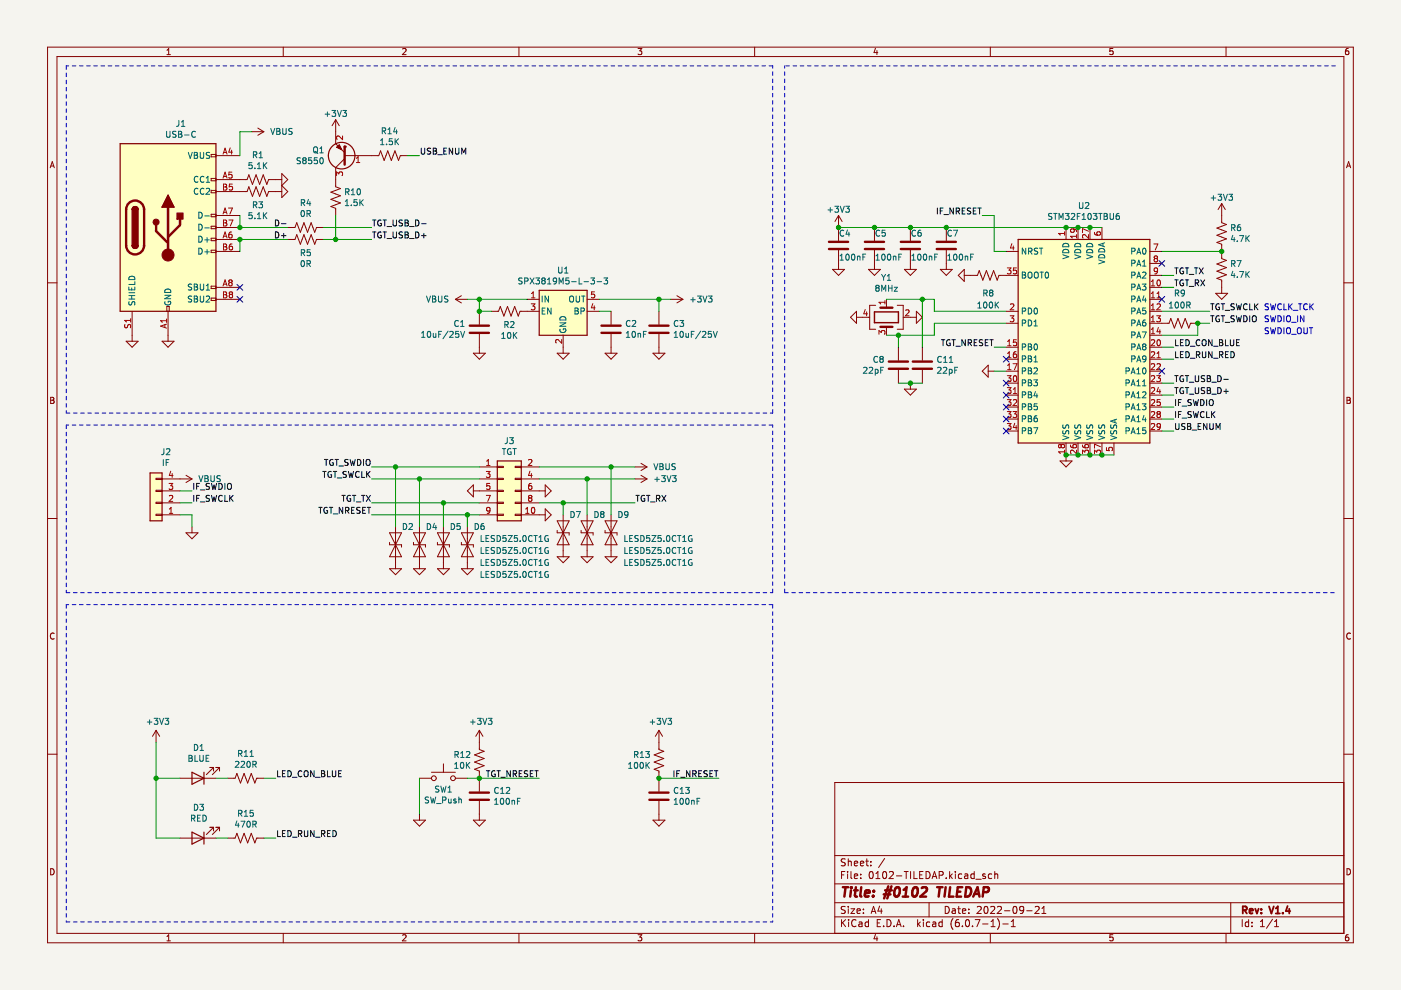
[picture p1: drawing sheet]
<svg xmlns="http://www.w3.org/2000/svg" width="297mm" height="210mm" viewBox="0 0 297 210" stroke-linecap="round" stroke-linejoin="round" font-family="sans-serif">
<path d="M.1 0h297v209.9h-297z" fill-rule="evenodd" fill="#f5f4ef" stroke="#f5f4ef" stroke-width=".21"/>
<g fill="none" stroke="#840000" stroke-width=".21">
<path d="M10.1 10h276.8v189.9h-276.8zM12.1 12h272.8v185.9h-272.8zM35.4 11.6h.7M35.4 10.7l.4-.4v1.3M60.1 10v2M85.4 10.4l.5-.1 .2 .4-.8 .9h.8M110 10v2M135.3 10.3h.8l-.5 .5 .4 .1v.6l-.2 .1-.5-.1M160 10v2M185.6 10.2l-.3 .9h.8M185.9 10.7v.9M210 10v2"/>
<path d="M236 10.3h-.7v.6l.6-.1 .1 .7-.2 .1-.5-.1M259.9 10v2M285.9 10.3h-.4l-.2 .3v.7l.2 .3 .4-.1v-.7h-.4l-.2 .2M10.6 35.6l.5-1.3 .4 1.3M10.8 35.2h.6M71.2 30.5h.1M71.2 30.5l1.9 1.9M73.1 33.6l-1.9 1.9M285.5 35.6l.4-1.3 .5 1.3M285.6 35.2h.6M10.1 60h2M177.8 45.7l-.8 1.3"/>
<path d="M177.8 45.7v2.5M177.8 45.7l.7 1.3M204.4 58.4h2.8l.4-1 .8 2 .7-2 .8 2 .8-2 .7 2 .4-1h1.5M204.4 57.1v2.6l-1.2-1.3zM259 43.2l-.7 1.2M259 43.2v2.5M259 43.2l.8 1.2M284.9 60h2M10.7 84.2h.5l.2 .3-.2 .4 .2 .1 .1 .3-.3 .2h-.5zM10.7 84.9h.5M285.6 84.2h.4l.3 .3-.3 .4 .3 .1v.3l-.2 .2h-.5zM285.6 84.9h.4"/>
<path d="M10.1 109.9h2M284.9 109.9h2M11.5 134.3a.58 .58 0 0 0-.8 .6 .58 .58 0 0 0 .8 .5M286.3 134.3a.58 .58 0 0 0-.8 .6 .58 .58 0 0 0 .8 .5M10.1 159.9h2M284.9 159.9h2M284.9 165.9h-107.9v32M10.7 184.2a.66 .66 0 0 1 .8 .6 .66 .66 0 0 1-.8 .7zM35.4 198.6l.4-.4v1.3M35.4 199.5h.7M60.1 197.9v2M85.4 198.3l.5-.1 .2 .4-.8 .9h.8"/>
<path d="M110 197.9v2M135.3 198.2h.8l-.5 .5 .4 .1v.6l-.2 .1-.5-.1M160 197.9v2M177 194.4h107.9M177 191.4h107.9M177 187.4h107.9M177 181.4h107.9M178.4 195v1.5M178.4 185.5h.5M178.6 195.6l.7 .9M179.1 184.8h-.7v1.5M179.2 192.2h-.6l-.2 .1v.4l.7 .3 .1 .4-.3 .3-.5-.1"/>
<path d="M179.2 182.2l-.6-.1-.2 .1v.5l.7 .2 .1 .4-.3 .3-.5-.1M179.3 195l-.9 .8M179.7 184.8v.1M179.7 185.3v1M179.9 182.1v1.5M179.9 192.2v.1M179.9 192.7v1M179.9 182.7l.2-.1 .3 .1 .1 .9M179.9 195v.1M179.9 195.5v1M180.4 192.7h.8l-.8 1h.8M180.4 184.8v1.3l.2 .2"/>
<path d="M181.1 185.8l.7-.2v-.2l-.5-.1-.2 .2 .1 .7h.6M181.1 183.1l.7-.2v-.2l-.5-.1-.2 .2 .1 .7h.6M181.5 195.1a.71 .71 0 0 0-1 .5 .71 .71 0 0 0 .7 .9l.3-.2M181.7 193.2l.7-.2-.1-.3h-.4l-.2 .2 .1 .7h.5M182.1 195.5h.6l.1 1M182.4 183.1l.7-.2v-.2l-.5-.1-.2 .2 .1 .7h.6M182.5 186.1v.2M182.5 185.4v.1M182.8 195.8l-.5 .1-.2 .2 .2 .4 .5-.1M183.1 192.7v.2M183.1 193.5v.2M183.6 182.6h.5"/>
<path d="M183.8 182.1v1.3l.3 .2M184.1 195.5h-.4l-.3 .3 .2 .6h.5M184.1 195v1.5M184.4 184.9l.2-.1a.8 .8 0 0 1 .6 .7 .8 .8 0 0 1-.6 .8l-.3-.6zM184.6 183.4v.2M184.6 182.7v.1M184.7 193.7l.5-1.5 .5 1.5M184.8 193.2h.8M185.6 198.1l-.3 .9h.8M185.7 185.2l.4-.4v1.5M185.7 186.3h.9M185.9 198.6v.9"/>
<path d="M186 195.7h.5M186.5 192.1l-.4 1.1h1M186.7 195h-.7v1.5h.7M186.8 192.7v1M187.3 184.9l.2-.1a.8 .8 0 0 1 .5 .7 .8 .8 0 0 1-.5 .8l-.4-.6zM187.3 196.3v.2M187.6 182l-1.3 1.9M188.1 195a.76 .76 0 0 1 .8 .7 .76 .76 0 0 1-.8 .8zM188.6 184.9l.5-.1 .3 .4-.9 1.1h.9M189.6 196.3v.2M190.1 196.5l.5-1.5 .5 1.5M190.1 185.7h1.1"/>
<path d="M190.2 196h.7M191.6 196.3v.2M191.7 184.8h.9M192.1 184.8v1.5M193.1 184.8v1.5M193.8 184.8v1.5h.7M194.6 195v1.5M194.7 195.9l.4 .6M195 185.5h.5M195.1 195.5l-.5 .5M195.7 184.8h-.7v1.5h.7M195.8 195v.1"/>
<path d="M195.8 195.5v1M196.3 184.8a.76 .76 0 0 1 .9 .7 .76 .76 0 0 1-.9 .8zM197 191.4v3M197.1 195.5h-.4l-.3 .3 .2 .6h.5M197.6 186.3l.5-1.5 .5 1.5M197.8 195.5h.5l.1 1M197.8 185.9h.7M198.4 195.8l-.5 .1-.2 .2 .2 .4 .5-.1M199.1 185.6l.7-.1 .2-.2-.1-.4-.8-.1v1.5M199.8 195.5h-.5l-.2 .3 .1 .6h.6M199.8 195v1.5M200.4 192.2a.76 .76 0 0 1 .9 .7 .76 .76 0 0 1-.9 .8z"/>
<path d="M200.6 186.1v.2M201.3 184.8v1.5M201.5 185.7l.4 .6M201.9 192.7h.6l.1 1M201.9 185.3l-.6 .6M202.1 194.8a1.72 1.72 0 0 0 0 2.2M202.6 193l-.5 .1-.3 .2 .3 .4 .5-.1M202.6 184.8v.1M202.6 185.3v1M203.1 192.7h.5M203.3 192.2v1.3l.3 .2M203.3 195h-.5a1.01 1.01 0 0 0 0 1.5l.5-.2 .1-.5-.3-.3-.4 .1-.1 .2"/>
<path d="M203.9 185.4l-.4-.1-.3 .3 .1 .6h.6M204.1 193.2l.7-.2-.1-.3h-.4l-.2 .2v.7h.6M204.1 196.3v.2M204.6 185.4h.5l.1 .9M204.8 195.1l.3-.1a.8 .8 0 0 1 .5 .7 .8 .8 0 0 1-.5 .8l-.4-.6zM205.2 185.6l-.5 .1-.2 .2 .2 .4 .5-.1M205.4 193.5v.2M205.4 192.7v.2M206.2 196.3v.2M206.5 185.4l-.4-.1-.3 .3 .2 .6h.5M206.5 184.8v1.5M206.8 195h1l-.7 1.5"/>
<path d="M206.9 186.4h1.1M207.2 192.3l.6-.1 .2 .4-.9 1.1h.9M208.3 195.9h1.2M208.8 192.3l.2-.1a.8 .8 0 0 1 .5 .7 .8 .8 0 0 1-.5 .8l-.4-.6zM208.9 185.4l-.4-.1-.2 .2 .1 .2 .5 .2v.3h-.6M210 197.9v2M210 192.3l.6-.1 .3 .4-.9 1.1h.9M210.1 196.5h.9M210.1 195.4l.4-.4v1.5M210.3 185.4l-.5-.1-.3 .3 .2 .6h.6M210.9 184.8v1.5M210.9 185.4l.2-.1 .4 .1v.9"/>
<path d="M211.5 192.3l.5-.1 .3 .4-.9 1.1h.9M211.5 194.8a1.72 1.72 0 0 1 0 2.2M212.6 195.9h1.2M213 193.1h1.1M214.4 196.5h.9M214.4 195.4l.4-.4v1.5M214.9 192.3l.2-.1a.8 .8 0 0 1 .5 .7 .8 .8 0 0 1-.5 .8l-.3-.6zM217 192.8l-.2 .3-.5-.1-.1-.2v-.3l.3-.3h.3l.2 .3a1 1 0 0 1-.4 1.2h-.3M217.7 193.1h1.1M219.5 192.3l.5-.1 .3 .4-.9 1.1h.9M220.9 193.7h.9M220.9 192.6l.4-.4v1.5"/>
<path d="M236 198.2h-.7v.6l.6-.1 .1 .7-.2 .1-.5-.1M259.9 197.9v2M260.9 191.4v6.5M263.4 195v1.5M264.7 195.5h-.4l-.3 .3 .2 .6h.5M264.7 195v1.5M265.4 196.3v.2M265.4 195.5v.2M267.2 196.5h.9M267.2 195.4l.5-.4v1.5M269.8 194.9l-1.3 1.9M270.2 196.5h.9"/>
<path d="M270.2 195.4l.5-.4v1.5M285.6 184.2a.66 .66 0 0 1 .7 .6 .66 .66 0 0 1-.7 .7zM285.9 198.2h-.4l-.2 .3v.7l.2 .3 .4-.1v-.7h-.4l-.2 .2"/>
</g>
<path d="M263.5 193l.7-.1 .2-.2-.1-.4-.8-.1v1.5M263.9 193l.5 .7M264.9 193.2l.7-.2v-.3h-.5l-.2 .2 .1 .7h.6M266.1 192.7l.4 1 .3-1M267.4 193.5v.2M267.4 192.7v.2M269.1 192.2l.5 1.5 .5-1.5M270.5 193.7h.8M270.5 192.6l.4-.4v1.5M272 193.5v.2M273 192.1l-.4 1.1h1M273.3 192.7v1" fill="none" stroke="#840000" stroke-width=".39"/>
<g fill="none" stroke="#840000" stroke-width=".52">
<path d="M178.7 188.1h1.1M179.3 188.1l-.3 2M180.4 188.8l-.1 1.3M180.5 188.1v.2M181.1 188.8h.8M181.5 188.1l-.3 1.7 .1 .2 .4 .1M182.6 188.1l-.2 1.7 .2 .3M183.4 189.4l1-.2-.1-.3-.5-.1-.4 .3v.9h.8M185.1 189.9v.2M185.3 188.9l-.1 .2M187.4 189.6h1.4M187.7 188.8h1.4"/>
<path d="M188.3 187.9l-.9 2.6M189 187.9l-.9 2.6M189.9 188.3l.5-.2a1.19 1.19 0 0 1-.4 2l-.3-.2-.1-.6zM191.4 190.1h1.1M191.6 188.7l.6-.6-.2 2M193.7 188.3l.5-.2a1.19 1.19 0 0 1-.4 2l-.3-.2-.1-.6zM195.4 188.3l.3-.2h.5l.3 .2v.4l-.1 .3-1.3 1.1h1.2M198.7 188.1h1.1M199.3 188.1l-.3 2M200.5 188.1l-.3 2M201.5 188.1l-.3 2h1M202.9 189.1h.7"/>
<path d="M204 188.1h-.9l-.3 2h1M204.9 188.1a.96 .96 0 0 1 1 .6 .96 .96 0 0 1-.3 1.1l-.5 .3h-.5zM206.3 190.1l1-2 .4 2M206.6 189.5h1M208.5 189.2h.7l.3-.2a.51 .51 0 0 0-.1-.9h-.8l-.3 2"/>
</g>
<g fill="none" stroke="#006464" stroke-width=".21">
<path d="M175.6 44.5h.9M176 44v1M177 43.7h.8l-.4 .5 .3 .1v.6l-.2 .1-.5-.1M178.2 43.7l.4 1.3 .4-1.3M179.3 43.7h.8l-.4 .5 .3 .1v.6l-.2 .1-.5-.1M256.8 42h1M257.3 41.5v1M258.2 41.2h.8l-.4 .5 .4 .1v.5l-.2 .2-.6-.2M259.4 41.2l.4 1.3 .4-1.3M260.5 41.2h.8l-.4 .5 .4 .1v.5l-.2 .2-.6-.2M207.3 65.3h.7M207.3 64.4l.4-.4v1.3"/>
<path d="M208.6 62.2l.6-.1v-.5l-.6-.1v1.3M208.6 64.2l.2-.2a.68 .68 0 0 1 .5 .7 .68 .68 0 0 1-.5 .6l-.3-.5zM208.9 62.2l.4 .6M209.9 64.2l.1-.2a.68 .68 0 0 1 .5 .7 .68 .68 0 0 1-.5 .6l-.3-.5zM210 62l-.2-.2 .2-.3h.3l.2 .2-.2 .3M210 62l-.2 .3v.2l.2 .3h.3l.2-.3v-.2l-.2-.3M210 62h.3M211 64v1.3M211.2 64.6l.5 .7M211.7 64l-.7 .8"/>
</g>
<path d="M73.1 31.1v3.8" fill="none" stroke="#840000" stroke-width=".51"/>
<circle cx="73.1" cy="31.1" r=".25" fill="#840000"/>
<g fill="#840000" stroke="#840000" stroke-width=".21">
<path d="M35.6 41.4l1.3 2.5h-2.5z"/>
<path d="M71.4 31.2l.5-.5 .5 1z" fill-rule="evenodd"/>
<path d="M28 52h1.3a.63 .63 0 0 1-.7 .7 .63 .63 0 0 1-.6-.7z" fill-rule="evenodd"/>
<path d="M28.2 44a.63 .63 0 0 1 .7-.2 .63 .63 0 0 1 .4 .6h-1.3z" fill-rule="evenodd"/>
<circle cx="33.1" cy="47.1" r=".63"/>
<circle cx="35.6" cy="54.1" r="1.27"/>
</g>
<g fill="none" stroke="#840000" stroke-width=".21">
<path d="M44.8 32.7h1v.6h-1zM44.8 37.8h1v.5h-1zM45.8 33h5.1M45.8 38.1h6.6l.4-1 .7 2 .8-2 .7 2 .8-2 .8 2 .4-1h2.7M53.4 27.9h2.5M54.7 27.2l1.2 .7M55.9 27.9l-1.2 .8M59.7 36.8l1.3 1.3-1.3 1.2 1.3 1.3-1.3 1.3zM71.2 25.4v5.1M71.2 35.5v4.1l1 .4-2 .7 2 .8-2 .8 2 .7-2 .8 1 .4v1.5M71.2 25.4l-.8 1.3M71.2 25.4l.7 1.3"/>
<path d="M71.4 31.2h.1M71.4 31.2l.5-.5 .5 1zM73.1 33h7.2l.4-1 .7 2 .8-2 .8 2 .7-2 .8 2 .4-1h1.5M44.8 40.4h1v.5h-1zM44.8 45.4h1v.5h-1zM44.8 48h1v.5h-1zM44.8 50.5h1v.5h-1zM44.8 53.1h1v.5h-1zM45.8 50.8h5.1M45.8 45.7h5.1M45.8 40.6h6.6l.4-1 .7 2 .8-2 .7 2 .8-2 .8 2 .4-1h2.7M45.8 53.3h5.1"/>
<path d="M45.8 48.2h5.1M61 50.8h1.5l.4-1 .8 2 .7-2 .8 2 .8-2 .7 2 .4-1h1.5M61 48.2h1.5l.4-1 .8 2 .7-2 .8 2 .8-2 .7 2 .4-1h1.5M176.5 57.1h2.6l-1.3 1.3zM177.8 48.2v2.8M177.8 53.1v4M184.1 57.1h2.6l-1.3 1.3zM185.4 48.2v2.8M185.4 53.1v4M191.7 57.1h2.6l-1.3 1.3zM193 48.2v2.8M193 53.1v4"/>
<path d="M199.4 57.1h2.5l-1.3 1.3zM200.6 48.2v2.8M200.6 53.1v4M213.3 53.3h2.6M213.3 58.4h2.6M226 48.2v2.6M228.6 48.2v2.6M231.1 48.2v2.6M233.6 48.2v2.6M243.8 53.3h2.5M243.8 58.4h2.5M243.8 55.8h2.5"/>
<path d="M259 45.7v1.5l1 .4-2 .8 2 .7-2 .8 2 .7-2 .8 1 .4v3l1 .4-2 .8 2 .7-2 .8 2 .8-2 .7 1 .4v2.8M26.7 72.3h2.6l-1.3 1.3zM28 66v6.3M34.4 72.3h2.5l-1.3 1.3zM35.4 65h.5v1h-.5zM35.6 66v6.3M44.8 60.7h1v.5h-1zM44.8 63.2h1v.5h-1zM45.8 60.9h5.1M45.8 63.5h5.1M96.6 63.5h2.5M96.6 63.5l1.2 .7"/>
<path d="M97.8 62.7l-1.2 .8M100.4 74.9h2.5l-1.3 1.3zM101.6 66v2.8M101.6 70.8v4.1M104.2 66h1.5l.4-1 .7 2 .8-2 .8 2 .7-2 .8 2 .4-1h4M111.8 63.5h2.5M118.1 74.9h2.6l-1.3 1.3zM119.4 71.1v3.8M124.5 66h2.5M124.5 63.5h2.5M128.3 74.9h2.5l-1.2 1.3zM129.6 66v2.8"/>
<path d="M129.6 70.8v4.1M138.4 74.9h2.6l-1.3 1.3zM139.7 66v2.8M139.7 70.8v4.1M142.2 63.5h2.6M143.5 62.7l1.3 .8M144.8 63.5l-1.3 .7M181.6 67.3h2.8M181.6 66v2.5l-1.3-1.2zM185.7 64.7h-1.3v5.1h1.3M187.9 63.5v1.7M187.9 69.3v1.8"/>
<path d="M190.2 64.7h1.3v5.1h-1.3M190.5 73.6v2.8M190.5 78.4v2.8M191.5 67.3h2.8M194.3 66l1.3 1.3-1.3 1.2zM195.6 73.6v2.8M195.6 78.4v2.8M209.5 78.7h1.3M209.5 77.4v2.6l-1.2-1.3zM213.3 66h2.6M213.3 68.5h2.6M213.3 73.6h2.6"/>
<path d="M213.3 76.2h2.6M213.3 78.7h2.6M243.8 66h2.5M243.8 60.9h2.5M243.8 63.5h2.5M243.8 68.5h4.1l.3-1 .8 2.1 .8-2.1 .7 2.1 .8-2.1 .7 2.1 .4-1.1h1.5M243.8 71.1h2.5M243.8 73.6h2.5M243.8 76.2h2.5M243.8 78.7h2.5M257.8 62.2h2.5l-1.3 1.3zM101.6 99h3.8"/>
<path d="M105.4 98.9h1.3v.2h-1.3zM109.2 98.9h1.3v.2h-1.3zM110.5 99h3.8M134.6 99h2.6M135.9 98.2l1.3 .8M137.2 99l-1.3 .8M191.7 82.5h2.6l-1.3 1.3zM193 81.2v1.3M213.3 81.2h2.6M213.3 83.8h2.6M213.3 86.3h2.6M213.3 88.8h2.6"/>
<path d="M213.3 91.4h2.6M224.8 97.7h2.5l-1.3 1.3zM226 93.9v3.8M228.6 93.9v2.6M231.1 93.9v2.6M233.6 93.9v2.6M236.2 93.9v2.6M243.8 81.2h2.5M243.8 83.8h2.5M243.8 86.3h2.5M243.8 88.8h2.5M243.8 91.4h2.5"/>
<path d="M33.1 101.4h1.3v.3h-1.3zM33.1 104h1.3v.2h-1.3zM33.1 106.5h1.3v.2h-1.3zM33.1 109h1.3v.3h-1.3zM34.4 101.5h6.3M34.4 109.2h3.8M34.4 104.1h3.8M34.4 106.6h3.8M39.4 113h2.6l-1.3 1.2zM39.4 100.8l1.3 .7M40.7 111.7v1.3M40.7 101.5l-1.3 .8"/>
<path d="M82.6 115v.5h2.5v.5M82.6 113h2.5l-2.5 5h2.5zM83.9 111.7v8.9M87.7 115v.5h2.5v.5M87.7 113h2.5l-2.5 5h2.5zM88.9 111.7v8.9M92.7 115v.5h2.6v.5M92.7 113h2.6l-2.6 5h2.6zM94 111.7v8.9M97.8 115v.5h2.6v.5M97.8 113h2.6l-2.6 5h2.6zM99.1 111.7v8.9"/>
<path d="M100.4 104.1h5M100.4 102.8v2.6l-1.3-1.3zM101.6 101.5h3.8M101.6 109.2h3.8M101.6 106.6h3.8M105.4 101.4h1.3v.3h-1.3zM105.4 104h1.3v.2h-1.3zM105.4 106.5h1.3v.2h-1.3zM105.4 109h1.3v.3h-1.3zM109.2 109h1.3v.3h-1.3zM109.2 106.5h1.3v.2h-1.3zM109.2 104h1.3v.2h-1.3z"/>
<path d="M109.2 101.4h1.3v.3h-1.3zM110.5 101.5h3.8M110.5 109.2h5.1M110.5 104.1h5.1M110.5 106.6h3.8M115.6 102.8l1.3 1.3-1.3 1.3zM115.6 107.9l1.3 1.3-1.3 1.2zM118.1 110.4h2.6l-2.6 5.1h2.6zM118.1 112.5v.5h2.6v.5M118.1 118h2.6l-1.3 1.3zM119.4 109.2v8.8M123.2 110.4h2.5l-2.5 5.1h2.5z"/>
<path d="M123.2 112.5v.5h2.5v.5M123.2 118h2.5l-1.2 1.3zM124.5 109.2v8.8M128.3 110.4l2.5 5.1h-2.5l2.5-5.1zM128.3 112.5v.5h2.5v.5M128.3 118h2.5l-1.2 1.3zM129.6 109.2v8.8M134.6 101.5h2.6M135.9 100.8l1.3 .7M137.2 101.5l-1.3 .8M82.6 120.6h2.5l-1.2 1.3zM87.7 120.6h2.5l-1.3 1.3z"/>
<path d="M92.7 120.6h2.6l-1.3 1.3zM97.8 120.6h2.6l-1.3 1.3zM33.1 154.9l-.8 1.2M33.1 154.9v2.5M33.1 154.9l.8 1.2M101.6 154.9v4l1 .4-2 .8 2 .7-2 .8 2 .7-2 .8 1 .4v4.3M101.6 154.9l-.7 1.2M101.6 154.9l.8 1.2M139.7 154.9v4l1 .4-2 .8 2 .7-2 .8 2 .7-2 .8 1 .4v4.3M139.7 154.9l-.8 1.2M139.7 154.9l.8 1.2M38.2 177.7h7.6"/>
<path d="M38.2 165h7.6M44.5 175.4h.8M44.5 162.7h.8M45.3 175.4l-1.5 1.5M45.3 162.7v.8M45.3 175.4v.8M45.3 162.7l-1.5 1.5M45.8 175.4h.7M45.8 162.7h.7M46.5 175.4l-1.5 1.5M46.5 162.7v.8M46.5 175.4v.8"/>
<path d="M46.5 162.7l-1.5 1.5M48.3 177.7h1.5l.4-1 .8 2 .7-2 .8 2 .8-2 .7 2 .4-1h1.5M48.3 165h1.5l.4-1 .8 2 .7-2 .8 2 .8-2 .7 2 .4-1h1.5M87.7 173.9h2.5l-1.3 1.3zM88.9 165h2.6M88.9 172.6v1.3M91.5 163.7h5.1M94 162v1.7M96.6 165h2.5M100.4 173.9h2.5l-1.3 1.3zM101.6 169.8v4.1M138.4 173.9h2.6l-1.3 1.3z"/>
<path d="M139.7 169.8v4.1"/>
<circle cx="92" cy="165" r=".51"/>
<circle cx="96" cy="165" r=".51"/>
</g>
<g fill="none" stroke="#840000" stroke-width=".25">
<path d="M25.5 30.5h20.3v35.5h-20.3zM28 52a.63 .63 0 0 0 .6 .7 .63 .63 0 0 0 .7-.7M28 44.4a.63 .63 0 0 1 .6-.6 .63 .63 0 0 1 .7 .6M35.6 41.4l1.3 2.5h-2.5zM215.9 50.8h27.9v43.1h-27.9zM114.3 61.6h10.2v9.5h-10.2zM105.4 97.7h5.1v12.7h-5.1zM31.8 100.3h2.6v10.1h-2.6zM40.7 163.7l2.5 1.3-2.5 1.3zM40.7 176.4l2.5 1.3-2.5 1.3zM43.2 163.7v2.6M43.2 176.4v2.6"/>
<circle cx="72.4" cy="33" r="2.82"/>
</g>
<g fill="none" stroke="#a90000" stroke-width=".21">
<path d="M47.3 32.7l.4-1.3 .4 1.3M47.3 37.8l.4-1.3 .4 1.3M47.4 39h.4l.2 .3-.2 .3 .2 .2 .1 .3-.2 .2h-.5zM47.4 39.6h.4M47.4 32.3h.6M47.4 37.4h.6M48.8 31.4l-.3 .9h.8M49.1 31.8v.9M49.2 36.5h-.6l-.1 .6 .6-.1 .1 .6-.2 .2-.5-.2M49.3 39h-.6l-.1 .6h.6l.1 .6-.2 .1-.5-.1M71.4 37.2v-.8l.4 .5 .2-.4h.5l.1 .2-.1 .5M72.6 28.8v.8l-.9-.8-.3 .3 .1 .5"/>
<path d="M75.6 34.5h.7M75.6 33.6l.3-.4v1.3M47.3 50.5l.4-1.3 .4 1.3M47.3 45.4l.4-1.3 .4 1.3M47.4 46.6h.4l.2 .3-.2 .4 .2 .1 .1 .3-.2 .2h-.5zM47.4 51.7h.4l.2 .3-.2 .3 .2 .2 .1 .3-.2 .2h-.5zM47.4 52.3h.4M47.4 47.3h.4M47.4 50.1h.6M47.4 45h.6M48.4 44.1h.9l-.6 1.3M48.5 46.6h.9l-.6 1.3"/>
<path d="M48.7 59.9l-.2-.3 .2-.3h.3l.2 .3-.2 .3M48.7 59.9l-.2 .2v.3l.2 .2h.3l.2-.2v-.4l-.2-.1M48.7 59.9h.3M49.1 49.2h-.4l-.1 .3-.1 .7 .2 .3 .5-.2-.1-.6h-.4l-.2 .2M49.2 51.7l-.4 .1-.1 .2-.1 .8 .2 .2 .5-.1-.1-.6-.4-.1-.2 .3M213.6 56.8h.8l-.5 .5 .4 .1v.6l-.2 .1-.5-.1M214.5 51.7l-.3 .9h.8M214.8 52.1v.9M215.5 56.8h-.6l-.1 .6 .6-.1 .1 .7-.2 .1-.5-.1M225.7 49.1v.8M225.7 49.5h-1.3l.4 .4M227.5 48.5l.3 .3-.1 .3-.6 .1-.1-.4 .2-.3 .7 .1 .3 .2v.3"/>
<path d="M228.2 50.1h-1.2l.3 .4M228.2 49.7v.8M230.8 49.7v.8l-.9-.8-.4 .3 .1 .5M230.8 49l-1.3-.5v.8M232.1 49.3v.3l.3 .2 .7 .1 .2-.3-.1-.4-.6 .1-.1 .3 .3 .3M244.1 59.7l.4-.4v1.3M244.6 51.7h.9l-.6 1.3M244.9 54.8l-.2 .3v.2l.2 .2h.3l.2-.2v-.4l-.2-.1M244.9 54.8l-.2-.2 .2-.3h.3l.2 .2-.2 .3M244.9 54.8h.3M245.4 59.5l.2-.2a.68 .68 0 0 1 .4 .7 .68 .68 0 0 1-.4 .6l-.3-.5zM245.4 57.3l-.2 .3-.4-.1v-.6l.4-.1 .2 .2v.8l-.2 .2-.4 .1"/>
<path d="M26.5 68.8l-.1 .5 .3 .2 .3-.1 .2-.6h.4v.7M27.7 67.6v.7M27.7 67.9h-1.3l.4 .4M35 68.8v.6M35.3 68.7l-1.3 .4 1.3 .5M35.3 67.6v.8M35.3 68h-1.3l.4 .4M47.3 60.6l.4-1.3 .4 1.3M47.4 61.9h.4l.2 .2-.2 .4 .2 .1 .1 .3-.2 .2h-.5zM47.4 62.5h.4M47.4 60.2h.6M48.8 62.4l-.2-.2 .2-.3h.3l.2 .2-.2 .3"/>
<path d="M48.8 62.4l-.2 .3v.2l.2 .2h.4l.1-.2v-.4l-.2-.1M48.8 62.4h.3M112.6 64.4h.8l-.4 .5 .4 .1v.6l-.2 .1-.6-.1M112.7 63.1h.7M112.7 62.2l.4-.3v1.2M119.1 72v.8l-.9-.8-.4 .2 .1 .5M125.7 64.4l-.3 .9h.8M126 64.8v.9M126 61.9h-.6v.6l.6-.1v.6l-.1 .1-.5-.1M183.4 65.6l-.3 .9h.8M183.7 66.1v.9M186.4 70.9v-.8l.4 .4 .2-.4h.5l.1 .2-.1 .6"/>
<path d="M187.6 63.7v.8M187.6 64.1h-1.2l.3 .4M192 65.8l.5-.1 .2 .4-.7 .9h.7M213.6 79.7h.8l-.5 .4 .4 .2v.5l-.2 .1-.5-.1M213.6 73.3h.8M213.6 72.4l.4-.4v1.3M213.6 74.9l.4-.3v1.2M213.6 77.5l.4-.4v1.3M213.6 75.8h.8M213.6 78.4h.8M214.2 67h.8l-.5 .4 .4 .2v.5l-.2 .1-.5-.1M214.2 64.5l.5-.1 .3 .4-.8 .9h.8"/>
<path d="M214.8 77.1h.8l-.5 1.3M215 79.8l.1-.1a.68 .68 0 0 1 .5 .6 .68 .68 0 0 1-.5 .6l-.3-.5zM215.4 74.6h-.3l-.2 .3-.1 .7 .3 .2 .4-.1-.1-.6h-.3l-.3 .2M215.5 72h-.6l-.1 .6h.6l.1 .6-.2 .1-.5-.1M244.1 60.6h.7M244.1 63.1h.7M244.1 65.7h.7M244.1 62.2l.4-.3v1.2M244.1 64.8l.4-.4v1.3M244.1 67.3l.4-.3v1.2M244.1 69.9l.4-.4v1.3M244.1 68.2h.7"/>
<path d="M244.1 70.8h.7M244.1 72.2l.5-.2 .2 .4-.8 .9h.8M244.1 74.7l.5-.1 .2 .3-.8 .9h.8M244.1 77.2l.5-.1 .2 .4-.8 .9h.8M244.1 79.8l.5-.1 .2 .3-.8 .9h.8M245.2 67h.8l-.4 .4 .4 .2v.5l-.2 .1-.6-.1M245.2 79.7h.8l-.4 .4 .4 .2v.5l-.2 .1-.6-.1M245.3 63.1h.7M245.3 64.5l.5-.1 .2 .4-.8 .9h.8M245.3 77.2l.5-.1 .2 .4-.8 .9h.8M245.3 62.2l.4-.3v1.2M245.3 74.9l.4-.3v1.2"/>
<path d="M245.3 75.8h.7M245.4 72.2l.2-.2a.68 .68 0 0 1 .4 .7 .68 .68 0 0 1-.4 .6l-.3-.5zM245.6 69.4l-.3 .9h.8M245.9 69.9v.9M36.2 99.9l-.3 .9h.8M103.1 100h.8l-.4 .4 .3 .2v.5l-.1 .1-.6-.1M103.2 98.7h.7M103.2 97.8l.3-.4v1.3M112.1 97.5l.4-.1 .3 .4-.8 .9h.8M112.4 99.9l-.3 .9h.7M213.6 82.2h.8l-.5 .5 .4 .1v.5l-.2 .2-.5-.2M213.6 84.7h.8l-.5 .5 .4 .1v.6l-.2 .1-.5-.1"/>
<path d="M213.6 87.3h.8l-.5 .4 .4 .2v.5l-.2 .1-.5-.1M213.6 89.8h.8l-.5 .5 .4 .1v.6l-.2 .1-.5-.1M214.8 87.3h.8l-.5 .4 .4 .2v.5l-.2 .1-.5-.1M214.8 84.8l.5-.1 .3 .4-.8 .9h.8M214.8 83.5h.8M214.8 82.6l.4-.4v1.3M215.1 89.7l-.3 1h.8M215.4 90.2v.9M225 94.5l.2-.3h.3l.2 .3v.2l-.2 .3-.4-.1-.1-.2M225 94.5l-.3-.3-.3 .3v.2l.3 .3 .3-.3M225 94.5v.2M225.7 95.4v.8"/>
<path d="M225.7 95.8h-1.3l.4 .4M227 94.4v.3l.3 .2 .7 .1 .2-.3-.1-.4-.6 .1v.3l.2 .3M228.2 95.4v.8l-.9-.8-.3 .3 .1 .5M229.5 94.4l.1 .3 .2 .2 .7 .1 .3-.3-.1-.4-.6 .1-.1 .3 .2 .3M229.5 96.2v-.8l.5 .5 .1-.4h.6l.1 .2-.1 .5M232.1 96.2v-.8l.4 .5 .2-.4h.5l.1 .2-.1 .5M233.3 94.7l-1.2-.5v.8M234.6 94.9v.6l.6 .1-.1-.6 .6-.1 .2 .2-.2 .5M244.1 82.3l.5-.1 .2 .4-.8 .9h.8M244.1 84.8l.5-.1 .2 .4-.8 .9h.8M244.1 87.4l.5-.1 .2 .3-.8 .9h.8M244.1 89.9l.5-.1 .2 .4-.8 .9h.8"/>
<path d="M245.5 87.8l-.2-.2 .2-.3h.3l.2 .2-.2 .3M245.5 87.8l-.2 .3 .1 .3 .1 .1h.3l.2-.2v-.4l-.2-.1M245.5 87.8h.3M245.6 82.1l-.3 .9h.8M245.9 82.6v.9M246 84.7h-.6l-.1 .6h.6l.1 .6-.2 .1-.5-.1M246 90.3l-.2 .3-.4-.1v-.6l.4-.1 .2 .2v.8l-.2 .2-.4 .1M35.8 102.5h.8l-.4 .5 .4 .1v.5l-.2 .2-.6-.2M35.9 108.8h.7M35.9 105.2l.5-.2 .2 .4-.8 .9h.8M35.9 107.9l.4-.3v1.2M36.5 100.4v.8"/>
<path d="M103.1 105h.9l-.6 1.3M103.8 102.5h-.6v.6l.6-.1v.6l-.1 .2-.5-.2M103.9 108.1l-.2 .3-.4-.1-.1-.6 .5-.1 .2 .2-.1 .7-.1 .3h-.4M111.5 108.8h.7M111.5 107.9l.3-.3v1.2M112.3 105.6l-.2-.3 .2-.3h.2l.3 .3-.3 .3M112.3 105.6l-.2 .2v.3l.2 .2h.2l.3-.2-.1-.4-.2-.1M112.3 105.6h.2M112.7 100.4v.8M112.7 102.5l-.4 .1-.2 .2v.7l.2 .3 .4-.2v-.6h-.4l-.2 .2M112.8 107.7l.2-.1a.68 .68 0 0 1 .4 .6 .68 .68 0 0 1-.4 .6l-.3-.4z"/>
</g>
<g fill="none" stroke="#006464" stroke-width=".21">
<path d="M35.3 27.8v1.1l.3 .2h.2l.2-.2v-1.1M37.3 27.9l-.6 .1v.3l.5 .3 .1 .3-.2 .2-.5-.1M37.9 27.8h.4l.2 .3-.2 .3 .2 .2 .1 .3-.3 .2h-.4zM37.9 28.4h.4M37.9 25.5v1.1l-.5 .2M38.5 26.8h.7M38.5 25.9l.3-.4v1.3M39.1 28.6h1M39.9 32.3l.4 1.3 .5-1.3M41.2 32.3h.4l.2 .2-.2 .4 .2 .1 .1 .3-.2 .3h-.5zM41.2 32.9h.4M41.4 28a.56 .56 0 0 0-.8 .5 .56 .56 0 0 0 .8 .5"/>
<path d="M42 37.5a.56 .56 0 0 0-.8 .5 .56 .56 0 0 0 .8 .5M42.5 32.3v1l.2 .3 .4-.1 .1-.2v-1M43.2 37.5a.56 .56 0 0 0-.8 .5 .56 .56 0 0 0 .8 .5M43.7 38.7h.7M43.7 37.7l.4-.3v1.3M44.4 32.4l-.4-.1-.3 .2 .1 .4 .6 .2v.4h-.7M53.4 34.5h-.6v.6l.6-.1v.6l-.2 .2-.4-.2M53.7 32.8h.6l.1-.5-.7-.1v1.2M54 32.8l.5 .6M54 35.6v.2M54.6 35.8h.7M54.6 34.9l.3-.4v1.3"/>
<path d="M54.9 33.4h.8M54.9 32.5l.4-.3v1.2M55.8 34.5v1.3M56 35l.6 .8M56.6 34.5l-.8 .7M57.4 27.2l.4 1.3 .5-1.3M58.7 27.2h.4l.2 .3-.2 .3 .2 .2 .1 .3-.2 .2h-.5zM58.7 27.8h.4M59.9 27.2v1.1l.3 .2 .3-.1 .2-.1v-1.1M61.9 27.3l-.4-.1-.3 .3 .1 .3 .6 .2v.4h-.7M63.7 33.5l-.7 .1v.3l.6 .3 .1 .3-.2 .2h-.5M64.4 34l-.2 .2v.4l.2 .1h.3l.2-.2-.1-.4-.1-.1"/>
<path d="M64.4 34l-.2-.2 .2-.4h.3l.2 .3-.2 .3M64.4 34h.3M66.1 33.4h-.6l-.1 .7 .6-.1 .1 .6-.2 .1-.5-.1M66.5 31.3l.3-.2a.43 .43 0 0 1 .5 .5v.4a.42 .42 0 0 1-.4 .4 .42 .42 0 0 1-.4-.4zM66.7 32.1l.7 .4M67.3 33.4h-.6l-.1 .7 .6-.1 .1 .6-.2 .1-.5-.1M67.8 32.4h.7M67.8 31.5l.4-.4v1.3M67.9 33.6l.2-.2a.68 .68 0 0 1 .5 .7 .68 .68 0 0 1-.5 .6l-.3-.5zM68.9 24.2h1M69.4 23.7v1M70.4 23.4h.8l-.5 .5 .4 .1v.6l-.2 .1-.5-.1"/>
<path d="M71.5 23.4l.5 1.3 .4-1.3M72.7 23.4h.8l-.5 .5 .4 .1v.6l-.2 .1-.5-.1M80.7 29.8l.4-.4v1.3M80.7 30.7h.7M81.1 27.8l.6-.1v-.5l-.6-.1v1.3M81.4 27.8l.4 .6M82 30.6v.1M82.3 28.4h.7M82.3 27.5l.3-.4v1.3M83.2 29.4h-.6l-.1 .6h.6l.1 .6-.2 .1-.5-.1M83.8 27l-.3 .9h.8M83.8 29.4v1.3"/>
<path d="M84 30l.5 .7M84.1 27.5v.9M84.5 29.4l-.7 .7M27.5 58.7a.66 .66 0 0 1 .8-.1 .66 .66 0 0 1 .3 .7h-1.3zM28.6 59.7v.6h-1.3M42 40a.56 .56 0 0 0-.8 .6 .56 .56 0 0 0 .8 .5M42.2 45a.64 .64 0 0 1 .7 .6 .64 .64 0 0 1-.7 .7zM42.2 47.5a.64 .64 0 0 1 .7 .7 .64 .64 0 0 1-.7 .6zM42.2 50.1a.64 .64 0 0 1 .7 .6 .64 .64 0 0 1-.7 .6zM42.2 52.6a.64 .64 0 0 1 .7 .6 .64 .64 0 0 1-.7 .7zM43.2 40a.56 .56 0 0 0-.8 .6 .56 .56 0 0 0 .8 .5M43.4 50.9h1"/>
<path d="M43.4 45.8h1M43.4 53.4h1M43.4 48.3h1M43.7 40l.5-.1 .2 .4-.7 .9h.7M43.9 50.4v.9M43.9 52.9v1M53.4 45.1h-.6v.6l.6-.1v.6l-.2 .2-.4-.2M53.7 43.5l.6-.1 .1-.5-.7-.1v1.3M54 46.2v.2M54 43.5l.5 .6M54.6 45.5l.3-.4v1.3M54.6 46.4h.7"/>
<path d="M54.9 42.8h.8l-.5 .5 .4 .1v.5l-.2 .2-.5-.2M55.8 45.1v1.3M56 45.6l.6 .8M56.6 45.1l-.8 .7M63.9 43l.6-.1v-.4l-.6-.2v1.3M63.9 53.6l.6-.1v-.4l-.6-.2v1.3M63.9 55.4l.2-.1a.68 .68 0 0 1 .5 .6 .68 .68 0 0 1-.5 .6l-.3-.5zM63.9 44.8l.2-.2a.68 .68 0 0 1 .5 .7 .68 .68 0 0 1-.5 .6l-.3-.5zM64.2 43l.4 .6M64.2 53.6l.4 .6M65.1 45.3l.6-.1 .1-.4-.7-.2v1.3M65.1 55.9h.6l.1-.5-.7-.1v1.2"/>
<path d="M65.4 42.3l-.3 .9h.8M65.4 45.3l.4 .6M65.4 55.9l.4 .6M65.7 42.8v.8M65.8 52.9h-.6l-.1 .6h.6l.1 .6-.2 .1-.5-.1M73.2 42.7l.4-.4v1.3M73.2 43.6h.7M73.3 40.7l.6-.1v-.5l-.6-.1v1.3M73.6 40.7l.4 .6M74.5 41.3h.7M74.5 40.4l.3-.4v1.3M74.5 43.5v.1"/>
<path d="M75.7 42.3h-.6l-.1 .6h.6l.1 .6-.2 .1-.5-.1M75.8 40.1l.2-.1a.68 .68 0 0 1 .4 .7 .68 .68 0 0 1-.4 .6l-.3-.5zM76.3 42.3v1.3M76.5 42.9l.5 .7M77 42.3l-.7 .8M110.7 59l-.7 .1v.3l.6 .3 .1 .3-.2 .2-.5-.1M111.2 59.6l.6-.1 .1-.4-.7-.2v1.3M112.4 58.9l.8 1.3M113.2 58.9l-.8 1.3M113.6 58.9h.8l-.4 .5 .3 .1v.6l-.2 .1-.5-.1M115.1 59.5l-.2 .2v.3l.2 .2h.3l.2-.2-.1-.4-.1-.1M115.1 59.5l-.2-.3 .2-.3h.3l.2 .3-.2 .3"/>
<path d="M115.1 59.5h.3M116.1 59.3l.3-.4v1.3M118 59.5l-.2 .2h-.4l-.1-.6 .5-.2 .2 .3v.7l-.2 .2-.4 .1M118.4 56.6v1.1l.3 .2h.2l.3-.2v-1.1M119.7 57.9h.7M119.7 57l.4-.4v1.3M120.6 58.9h-.6l-.1 .6h.6l.1 .6-.2 .1-.5-.1M121.2 59.7h1M122.8 58.9v1.3h.6M123.8 59.7h1M125.3 58.9h.7l-.4 .5 .4 .1v.6l-.2 .1-.5-.1M126.6 59.7h1"/>
<path d="M128 58.9h.8l-.4 .5 .4 .1v.6l-.2 .1-.6-.1M178.1 55.2h.7M178.1 54.2l.4-.3v1.3M178.9 48.9a.56 .56 0 0 0-.8 .5 .56 .56 0 0 0 .8 .6M179.4 54l.2-.1a.68 .68 0 0 1 .5 .6 .68 .68 0 0 1-.5 .7l-.3-.5zM179.7 48.7l-.3 1h.8M180 49.2v.9M180.7 53.9h.1a.68 .68 0 0 1 .5 .6 .68 .68 0 0 1-.5 .7 .84 .84 0 0 1-.1-1.3zM181.8 54.3v.9M181.8 54.4h.5v.8M182.9 54.5h.5M183.5 53.9h-.6v1.3"/>
<path d="M185.7 55.2h.7M185.7 54.2l.4-.3v1.3M186.5 48.9a.56 .56 0 0 0-.8 .5 .56 .56 0 0 0 .8 .6M186.9 58.2l.4 .6M187.1 54l.1-.1a.68 .68 0 0 1 .5 .6 .68 .68 0 0 1-.5 .7l-.3-.5zM187.3 58.8v.6M187.7 48.8h-.6l-.1 .6h.6l.1 .6-.2 .1-.5-.1M187.8 58.2l-.5 .6M188.1 59.4h.7M188.1 58.5l.4-.3v1.2M188.3 54l.1-.1a.68 .68 0 0 1 .5 .6 .68 .68 0 0 1-.5 .7l-.3-.5zM189.4 54.4h.5l.1 .8"/>
<path d="M189.4 54.3v.9M190.6 54.5h.4M191.2 53.9h-.6v1.3M193.3 55.2h.8M193.3 54.2l.4-.3v1.3M194.1 48.9a.56 .56 0 0 0-.8 .5 .56 .56 0 0 0 .8 .6M194.7 54l.2-.1a.68 .68 0 0 1 .4 .6 .68 .68 0 0 1-.4 .7l-.4-.5zM195.2 48.8l-.3 .1-.2 .2-.1 .7 .3 .3 .4-.1-.1-.6-.3-.1-.3 .2M195.9 54l.2-.1a.68 .68 0 0 1 .4 .6 .68 .68 0 0 1-.4 .7l-.3-.5zM197 54.4h.5l.1 .8M197 54.3v.9M198.2 54.5h.4"/>
<path d="M198.8 53.9h-.6v1.3M201 55.2h.7M201 54.2l.3-.3v1.3M201.7 48.9a.56 .56 0 0 0-.8 .5 .56 .56 0 0 0 .8 .6M202.2 48.8h.8l-.5 1.3M202.3 54l.2-.1a.68 .68 0 0 1 .4 .6 .68 .68 0 0 1-.4 .7l-.3-.5zM203.6 53.9h.1a.68 .68 0 0 1 .4 .6 .68 .68 0 0 1-.4 .7 .84 .84 0 0 1-.1-1.3zM204.6 54.4h.5l.1 .8M204.6 54.3v.9M205.8 54.5h.4M206.4 53.9h-.6v1.3M216.8 57.7h.4l.2 .2-.2 .4 .2 .1 .1 .3-.3 .3h-.4z"/>
<path d="M216.8 58.3h.4M217.5 52.6v1.3l-.7-1.3v1.3M218 57.9l.3-.2a.43 .43 0 0 1 .5 .4v.4a.42 .42 0 0 1-.4 .5 .42 .42 0 0 1-.4-.5zM218.1 53.3l.6-.1v-.5l-.6-.1v1.3M218.4 53.3l.4 .6M219.4 57.9l.2-.2a.43 .43 0 0 1 .5 .4v.4a.42 .42 0 0 1-.4 .5 .42 .42 0 0 1-.4-.5zM220 52.7l-.5-.1-.2 .3 .1 .3 .6 .2v.4h-.7M220.4 52.6h.7M220.5 57.7h.7M220.7 52.6v1.3M220.9 57.7v1.3M221.7 57.8l.2-.1a.68 .68 0 0 1 .4 .6 .68 .68 0 0 1-.4 .7l-.3-.5z"/>
<path d="M223 45.3l-.6 .1v.3l.5 .3 .1 .3-.2 .2h-.5M223.4 45.3h.7M223.8 45.3v1.2M224.5 46.5v-1.2l.5 .9 .4-.9v1.2M225.3 54l1.3 .4-1.3 .5M225.5 53a.66 .66 0 0 1 .8-.1 .66 .66 0 0 1 .3 .7h-1.3zM225.5 51.7a.66 .66 0 0 1 .8-.1 .66 .66 0 0 1 .3 .7h-1.3zM225.9 45.3h.8l-.5 .4 .4 .2v.5l-.2 .1-.5-.1M227.1 45.4l.5-.1 .3 .3-.8 .9h.8M227.9 54l1.2 .4-1.2 .5M228 53a.66 .66 0 0 1 .8-.1 .66 .66 0 0 1 .3 .7h-1.2zM228 51.7a.66 .66 0 0 1 .8-.1 .66 .66 0 0 1 .3 .7h-1.2z"/>
<path d="M228.4 45.9h.4M228.9 42.9v1.1l.2 .2h.2l.3-.2v-1.1M229 45.3h-.6v1.2M229.4 46.5h.8M229.4 45.6l.4-.3v1.2M230.1 43.1l.5-.2 .3 .4-.8 .9h.8M230.4 54l1.3 .4-1.3 .5M230.6 53a.66 .66 0 0 1 .7-.1 .66 .66 0 0 1 .4 .7h-1.3zM230.6 51.7a.66 .66 0 0 1 .7-.1 .66 .66 0 0 1 .4 .7h-1.3zM230.8 45.4l.1-.1a.68 .68 0 0 1 .5 .6 .68 .68 0 0 1-.5 .6l-.3-.5zM231.8 45.3h.8l-.4 .4 .3 .2v.5l-.2 .1-.5-.1M232.9 55.1l1.3 .4-1.3 .4"/>
<path d="M232.9 45.3h.8M233 54.2a.68 .68 0 0 1 .8-.2 .68 .68 0 0 1 .4 .7h-1.3zM233.1 52.8a.66 .66 0 0 1 .8-.1 .66 .66 0 0 1 .3 .7h-1.3zM233.3 45.3v1.2M233.8 51.6v.6M234.1 45.3h.4l.3 .2-.3 .4 .3 .1v.3l-.2 .2h-.5zM234.1 45.9h.4M234.2 51.5l-1.3 .4 1.3 .4M235.4 45.3v1l.2 .2h.2l.3-.2v-1M237.2 45.3h-.3l-.2 .3-.1 .7 .3 .2 .4-.1-.1-.6-.3-.1-.3 .3M239.9 53.3l.6-.1 .1-.5-.7-.1v1.3M239.9 55.8h.6l.1-.5-.7-.1v1.2"/>
<path d="M239.9 58.4l.6-.1 .1-.5-.7-.1v1.3M241 53.9l.5-1.3 .4 1.3M241 56.4l.5-1.2 .4 1.2M241 59l.5-1.3 .4 1.3M241.2 53.5h.6M241.2 56.1h.6M241.2 58.6h.6M242.2 57.8l.5-.1 .3 .4-.8 .9h.8M242.2 55.5l.4-.3v1.2M242.2 56.4h.8M242.4 52.7l.1-.1a.68 .68 0 0 1 .5 .6 .68 .68 0 0 1-.5 .7l-.3-.5zM261.1 55.9h.6l.1-.5-.7-.1v1.2"/>
<path d="M261.1 48.3l.6-.1 .1-.4-.7-.2v1.3M261.4 49.9l-.3 .9h.8M261.4 57.5l-.3 .9h.8M261.4 48.3l.5 .6M261.4 55.9l.5 .6M261.7 50.4v.8M261.7 58v.8M262.3 55.3h.8l-.5 1.2M262.3 51.1v.1M262.3 58.7v.1M262.8 49.9h.9l-.6 1.3M262.8 57.6h.9l-.6 1.2"/>
<path d="M262.9 47.6l-.3 .1-.2 .2-.1 .8 .3 .2 .4-.1-.1-.6-.3-.1-.3 .3M264.2 49.9v1.3M264.2 57.6v1.2M264.3 50.5l.6 .7M264.3 58.1l.6 .7M264.9 49.9l-.7 .8M264.9 57.6l-.7 .7M27.3 60.9v.6h1.3v-.6M27.3 63.4h1.3M27.3 62.7h1.3M27.3 62.1h1.3M27.4 63.9v.7h.4l.2-.5 .3-.2 .3 .3-.1 .5"/>
<path d="M27.9 61v.5M27.9 62.7v.7M34.9 62.6h1.3l-1.3 .7h1.3M35 63.9a.58 .58 0 0 0 .6 .8 .58 .58 0 0 0 .5-.8h-.4v.2M35.1 61.4a.66 .66 0 0 1 .8-.1 .66 .66 0 0 1 .3 .7h-1.3zM40.6 60.3l-.4-.1-.3 .3 .1 .3 .6 .2v.4h-.7M40.6 62.8h-.4l-.3 .2 .1 .3 .6 .3v.3l-.7 .1M41.2 60.2h.4l.2 .3-.2 .3 .2 .2 .1 .3-.2 .2h-.5zM41.2 62.8h.4l.2 .2-.2 .4 .2 .1 .1 .3-.2 .2h-.5zM41.2 60.8h.4M41.2 63.4h.4M42.5 60.2v1.1l.2 .2 .4-.1 .1-.1v-1.1"/>
<path d="M42.5 62.8v1l.2 .2h.2l.3-.2v-1M43.7 62.9l.5-.1 .2 .3-.7 .9h.7M43.7 60.6l.4-.4v1.3M43.7 61.5h.7M89.4 71.5h.7M89.4 70.6l.3-.3v1.2M90.4 62.8l.5 1.2 .4-1.2M90.7 70.4l.2-.1a.68 .68 0 0 1 .4 .6 .68 .68 0 0 1-.4 .6l-.3-.5zM91.7 62.8h.4l.3 .2-.3 .4 .3 .1v.3l-.2 .2h-.5zM91.7 63.4h.4M91.9 70.7v.8l.5-.1M92.4 70.7v.8"/>
<path d="M93 62.8v1l.2 .2h.3l.2-.2v-1M93 70.9h.4M93.6 70.3h-.6v1.2M95 62.8h-.5l-.3 .2 .2 .3 .5 .3v.3l-.7 .1M95 70.2l-1.1 1.6M95.4 70.4l.5-.1 .2 .3-.8 .9h.8M97.2 68.1a.56 .56 0 0 0-.8 .5 .56 .56 0 0 0 .8 .5M97.2 70.3h-.6v.6l.6-.1v.6l-.1 .1-.5-.1M97.7 69.2h.7M97.7 68.3l.3-.4v1.3M97.7 70.3l.4 1.2 .4-1.2M106.4 71.8h.7"/>
<path d="M106.4 70.8l.3-.3v1.3M107 68.8h.6l.1-.5-.7-.1v1.2M107.3 68.8l.5 .6M107.7 70.6l.2-.1a.68 .68 0 0 1 .4 .6 .68 .68 0 0 1-.4 .7l-.3-.5zM108.2 68.3l.5-.1 .3 .3-.8 .9h.8M108.9 70.5v1.3M109 71l.6 .8M109.6 70.5l-.7 .7M115 62.8v1.2M115 65.9h.4M115.6 65.3h-.6v1.3h.6M116.1 60.2h.7"/>
<path d="M116.3 62.8v1.2l-.7-1.2v1.2M116.8 65.3v1.3l-.7-1.3v1.3M118.6 60.2v-1.3l.4 .9 .4-.9v1.3M118.7 68.5h1.3l-1.3 .7h1.3M118.8 69.8a.58 .58 0 0 0 .6 .7 .58 .58 0 0 0 .5-.8h-.5v.3M118.9 67.2a.66 .66 0 0 1 .7 0 .66 .66 0 0 1 .4 .6h-1.3zM120.8 63l.3-.2a.43 .43 0 0 1 .5 .4v.4a.42 .42 0 0 1-.4 .5 .42 .42 0 0 1-.4-.5zM121.9 65.9h.4M121.9 65.3h.4l.3 .2-.3 .4 .3 .1v.3l-.2 .3h-.5zM122.2 62.8v1l.2 .2h.2l.3-.2v-1M123.2 66l.6-.1v-.5l-.6-.1v1.3M123.3 62.8h.7"/>
<path d="M123.7 62.8v1.2M132.8 71.5h.7M132.8 70.6l.4-.3v1.2M133.6 68.1a.56 .56 0 0 0-.8 .5 .56 .56 0 0 0 .8 .5M134.1 68.1l.4-.2 .3 .4-.8 .9h.8M134.1 70.4l.2-.1a.68 .68 0 0 1 .4 .6 .68 .68 0 0 1-.4 .6l-.3-.5zM135.3 70.8l.5-.1v.8M135.3 70.7v.8M136.4 70.9h.4M137 70.3h-.6v1.2M142.9 71.5h.8M142.9 70.6l.4-.3v1.2"/>
<path d="M143.7 68.1a.56 .56 0 0 0-.8 .5 .56 .56 0 0 0 .8 .5M144.2 67.9h.7l-.4 .5 .4 .2v.5l-.2 .1-.5-.1M144.3 70.4l.2-.1a.68 .68 0 0 1 .4 .6 .68 .68 0 0 1-.4 .6l-.3-.5zM145.4 70.7l.1 .8 .5-.1M146 70.7v.8M146.4 63.6h1M146.6 70.9h.4M146.9 63.1v.9M147.2 70.3h-.6v1.2M147.9 62.8h.8l-.4 .5 .3 .1v.5l-.2 .1-.5-.1M148.6 70.2l-1.1 1.6M148.9 70.4l.5-.1 .3 .3-.8 .9h.8"/>
<path d="M149 62.8l.5 1.2 .4-1.2M150.2 62.8h.8l-.5 .5 .4 .1v.5l-.2 .1-.5-.1M150.8 70.3h-.6l-.1 .6 .6-.1 .1 .6-.2 .1-.5-.1M151.2 70.3l.5 1.2 .4-1.2M183.1 78l.5-.1 .2 .3-.8 .9h.8M184.3 78l.5-.1 .2 .3-.8 .9h.8M185.6 78.4l.3-.1 .3 .2-.1 .6h-.5M185.6 78.3v1.3M185.9 61l-.2-.2 .2-.3h.3l.2 .2-.2 .3M185.9 61l-.2 .3v.2l.2 .3h.3l.2-.3v-.2l-.2-.3M185.9 61h.3M186.1 75.7a.56 .56 0 0 0-.8 .5 .56 .56 0 0 0 .8 .5"/>
<path d="M186.7 78.5h.4M186.8 76.1l-.3 .2v.3l.3 .2h.3l.2-.2v-.3l-.3-.2M186.8 76.1l-.3-.2 .3-.3h.3l.2 .2-.3 .3M186.8 76.1h.2M186.9 61.8v-1.3l.5 .9 .4-.9v1.3M187.3 77.9h-.6v1.2M188.4 60.5v1.3M188.4 61.1h.7M189.1 60.5v1.3M189.6 60.9h.7l-.7 .9h.7M198.8 78l.5-.1 .2 .3-.8 .9h.8M199.6 75.7a.56 .56 0 0 0-.8 .5 .56 .56 0 0 0 .8 .5"/>
<path d="M200 78l.5-.1 .2 .3-.8 .9h.8M200.1 76.8h.7M200.1 75.9l.3-.3v1.2M201.3 78.4l.3-.1 .3 .2-.1 .6h-.5M201.3 78.3v1.3M201.3 76.8h.7M201.3 75.9l.3-.3v1.2M202.4 78.5h.4M203 77.9h-.6v1.2M216.8 68.5h.6v-.5l-.6-.2v1.3M216.8 66l.6-.1v-.5l-.6-.1v1.3M216.8 76.1h.6v-.5l-.6-.1v1.2"/>
<path d="M216.8 73.6l.6-.1v-.5l-.6-.1v1.3M216.8 78.7l.6-.1v-.5l-.6-.1v1.3M218 78h.4l.3 .2-.3 .4 .3 .1v.3l-.2 .3h-.5zM218 67.8a.64 .64 0 0 1 .8 .7 .64 .64 0 0 1-.8 .6zM218 65.3a.64 .64 0 0 1 .8 .6 .64 .64 0 0 1-.8 .7zM218 72.9h.4l.3 .3-.3 .3 .3 .1v.4l-.2 .2h-.5zM218 75.5h.4l.3 .2-.3 .4 .3 .1v.3l-.2 .2h-.5zM218 73.5h.4M218 76.1h.4M218 78.6h.4M219.2 69.1h.8M219.2 78.1l.5-.1 .3 .4-.8 .9h.8"/>
<path d="M219.2 76.7h.8M219.2 68.2l.4-.4v1.3M219.2 75.8l.4-.3v1.2M219.4 65.4l.1-.1a.68 .68 0 0 1 .5 .6 .68 .68 0 0 1-.5 .7l-.3-.5zM219.4 73l.1-.1a.68 .68 0 0 1 .5 .7 .68 .68 0 0 1-.5 .6l-.3-.5zM238.7 78.7l.6-.1 .1-.5-.7-.1v1.3M239.8 79.3l.4-1.3 .5 1.3M239.9 60.9l.6-.1 .1-.4-.7-.2v1.3M239.9 63.4h.6l.1-.5-.7-.1v1.2M239.9 73.6l.6-.1 .1-.5-.7-.1v1.3M239.9 68.5h.6l.1-.5-.7-.2v1.3M239.9 66l.6-.1 .1-.5-.7-.1v1.3"/>
<path d="M239.9 76.1h.6l.1-.5-.7-.1v1.2M239.9 71h.6l.1-.5-.7-.1v1.3M239.9 78.9h.6M241 61.5l.5-1.3 .4 1.3M241 64l.5-1.2 .4 1.2M241 66.6l.5-1.3 .4 1.3M241 69.1l.5-1.3 .4 1.3M241 71.7l.5-1.3 .4 1.3M241 79.3h.8M241 74.2l.5-1.3 .4 1.3M241 76.7l.5-1.2 .4 1.2M241 78.4l.4-.4v1.3"/>
<path d="M241.2 61.1h.6M241.2 63.7h.6M241.2 66.2h.6M241.2 68.8h.6M241.2 71.3h.6M241.2 73.8h.6M241.2 76.4h.6M242.2 60.2h.8l-.5 .5 .4 .1v.6l-.2 .1-.5-.1M242.2 70.4h.8l-.5 1.3M242.4 78.1l.1-.1a.68 .68 0 0 1 .5 .6 .68 .68 0 0 1-.5 .7l-.3-.5zM242.5 73.5l-.3-.3 .3-.3h.2l.3 .3-.3 .3M242.5 73.5l-.3 .2v.3l.3 .2h.2l.3-.2-.1-.4-.2-.1"/>
<path d="M242.5 73.5h.2M242.5 62.7l-.3 .9h.8M242.8 67.8l-.3 .1-.2 .2-.1 .8 .3 .2 .4-.1-.1-.6-.3-.1-.3 .3M242.8 63.2v.8M242.9 65.3h-.6l-.1 .6h.6l.1 .6-.2 .1-.5-.1M243 76l-.3 .2h-.3l-.1-.6 .4-.1 .3 .2-.1 .7-.2 .3h-.3M247.9 65.3h.8M247.9 64.4l.4-.4v1.3M249.2 62.2l.6-.1 .1-.5-.7-.1v1.3M249.3 64.2l.1-.2a.68 .68 0 0 1 .5 .7 .68 .68 0 0 1-.5 .6l-.3-.5zM249.5 62.2l.4 .6M250.5 64.2l.2-.2a.68 .68 0 0 1 .4 .7 .68 .68 0 0 1-.4 .6l-.4-.5z"/>
<path d="M251.1 62l-.2 .3-.4-.1v-.6l.4-.1 .2 .2v.8l-.2 .2-.4 .1M251.6 64.7l.6-.1 .1-.4-.7-.2v1.3M251.9 64.7l.4 .6M34.6 97.4v1.3M34.7 95.1v1.1l-.4 .2M35.2 98.1h.5M35.3 95.3l.5-.2 .2 .4-.8 .9h.8M35.8 97.4h-.6v1.3M106.5 95.1h.7M106.9 95.1v1.3M107.6 92.8l-.1 1.1-.4 .2M108 92.8h.8l-.4 .5 .4 .1v.5l-.2 .2-.6-.2"/>
<path d="M108.3 95.2a.58 .58 0 0 0-.7 .6 .58 .58 0 0 0 .8 .5v-.5h-.3M108.7 95.1h.8M109.1 95.1v1.3M138.6 98.3l.5 1.3 .4-1.3M139.9 98.3h.4l.3 .3-.3 .3 .3 .1v.3l-.2 .3h-.5zM139.9 98.9h.4M141.2 98.3v1l.2 .3 .4-.1 .1-.2v-1M143.2 98.4l-.5-.1-.3 .3 .2 .3 .5 .2v.4h-.7M216.8 91.4l.6-.1v-.5l-.6-.1v1.3M216.8 81.2l.6-.1v-.4l-.6-.2v1.3M216.8 83.7h.6v-.5l-.6-.1v1.2M216.8 86.3l.6-.1v-.5l-.6-.1v1.3"/>
<path d="M216.8 88.8h.6v-.5l-.6-.1v1.2M218 90.7h.4l.3 .2-.3 .4 .3 .1v.3l-.2 .3h-.5zM218 80.5h.4l.3 .3-.3 .3 .3 .2v.3l-.2 .2h-.5zM218 83.1h.4l.3 .2-.3 .4 .3 .1v.3l-.2 .2h-.5zM218 85.6h.4l.3 .3-.3 .3 .3 .1v.3l-.2 .3h-.5zM218 88.2h.4l.3 .2-.3 .4 .3 .1v.3l-.2 .2h-.5zM218 91.3h.4M218 81.1h.4M218 83.7h.4M218 86.2h.4M218 88.8h.4M219.2 80.5h.8l-.5 .5 .4 .1v.6l-.2 .1-.5-.1"/>
<path d="M219.2 90.7h.8l-.5 1.3M219.5 83l-.3 .9h.8M219.8 88.2h-.3l-.2 .3-.1 .7 .3 .2 .4-.1-.1-.6-.3-.1-.3 .3M219.8 83.5v.8M219.9 85.6h-.6l-.1 .6h.6l.1 .6-.2 .1-.5-.1M225.3 92.4l1.3 .4-1.3 .4M225.4 90.1v.6h.4l.3-.5 .3-.1 .2 .2-.1 .5M225.4 91.3l-.1 .5 .3 .2 .3-.1 .2-.6h.4v.7M227.9 92.4l1.2 .4-1.2 .4M227.9 91.3v.5l.2 .2 .3-.1 .2-.6h.4l.1 .7M227.9 90.1l.1 .6h.3l.3-.5 .3-.1 .2 .2v.5M230.4 92.4l1.3 .4-1.3 .4"/>
<path d="M230.5 91.3l-.1 .5 .2 .2 .3-.1 .3-.6h.4v.7M230.5 90.1v.6h.4l.2-.5 .3-.1 .3 .2-.1 .5M232.9 92.4l1.3 .4-1.3 .4M233 91.3l-.1 .5 .3 .2 .3-.1 .2-.6h.4v.7M233 90.1l.1 .6h.3l.3-.5 .3-.1 .2 .2-.1 .5M235.5 92.4l1.2 .4-1.2 .4M235.5 91.3v.5l.2 .2 .3-.1 .3-.6h.3l.1 .7M235.5 90.1l.1 .6h.4l.2-.5 .3-.1 .2 .2v.5M236.4 89v.6M236.7 88.9l-1.2 .4 1.2 .4M238.7 81.2l.6-.1 .1-.4-.7-.2v1.3M238.7 83.7h.6l.1-.5-.7-.1v1.2"/>
<path d="M238.7 86.3l.6-.1 .1-.5-.7-.1v1.3M238.7 88.8h.6l.1-.5-.7-.1v1.2M238.7 91.4l.6-.1 .1-.5-.7-.1v1.3M239.8 81.8l.4-1.3 .5 1.3M239.8 84.3l.4-1.2 .5 1.2M239.8 86.9l.4-1.3 .5 1.3M239.8 89.4l.4-1.2 .5 1.2M239.8 92l.4-1.3 .5 1.3M239.9 81.4h.6M239.9 84h.6M239.9 86.5h.6M239.9 89.1h.6"/>
<path d="M239.9 91.6h.6M241 80.9l.4-.4v1.3M241 83.4l.4-.3v1.2M241 86l.4-.4v1.3M241 88.5l.4-.3v1.2M241 91.1l.4-.4v1.3M241 81.8h.8M241 84.3h.8M241 86.9h.8M241 89.4h.8M241 92h.8M242.2 85.6h.8l-.5 .5 .4 .1v.6l-.2 .1-.5-.1"/>
<path d="M242.2 83.2l.5-.1 .3 .3-.8 .9h.8M242.2 81.8h.8M242.2 80.9l.4-.4v1.3M242.5 88.1l-.3 .9h.8M242.8 88.6v.8M242.9 90.7h-.6l-.1 .6 .6-.1 .1 .6-.2 .2-.5-.2M42.2 100.8l.4 1.3 .4-1.3M43.4 100.8h.5l.2 .3-.2 .4 .2 .1 .1 .3-.3 .2h-.5zM43.4 101.5h.5M44.7 100.8v1.1l.3 .2h.3l.1-.2v-1.1M46.7 100.9l-.5-.1-.2 .3 .1 .3 .5 .2v.4l-.6 .1M85.5 111a.64 .64 0 0 1 .7 .6 .64 .64 0 0 1-.7 .7z"/>
<path d="M86.7 111.1l.5-.1 .2 .4-.7 .9h.7M90.6 111a.64 .64 0 0 1 .7 .6 .64 .64 0 0 1-.7 .7zM92.1 110.9l-.3 .9h.8M92.4 111.4v.9M95.7 111a.64 .64 0 0 1 .7 .6 .64 .64 0 0 1-.7 .7zM97.5 111h-.6v.6l.6-.1v.7l-.1 .1-.5-.1M100.7 111a.64 .64 0 0 1 .8 .6 .64 .64 0 0 1-.8 .7zM102 118.6v1.3h.6M102 116.1v1.2h.6M102 113.5v1.3h.6M102.6 111l-.4 .1-.2 .2v.7l.2 .3 .4-.1v-.7h-.4l-.2 .2M103 119.2h.5"/>
<path d="M103 116.7h.5M103 114.1h.5M103.6 118.6h-.6v1.3h.6M103.6 116.1h-.6v1.2h.6M103.6 113.5h-.6v1.3h.6M104.9 118.7h-.7v.4l.5 .2 .2 .3-.3 .3-.5-.1M104.9 116.1l-.7 .1v.4l.5 .2 .2 .3-.3 .2h-.5M104.9 113.6l-.7 .1v.3l.5 .3 .2 .3-.3 .2-.5-.1M105.4 118.6a.64 .64 0 0 1 .7 .7 .64 .64 0 0 1-.7 .6zM105.4 116.1a.64 .64 0 0 1 .7 .6 .64 .64 0 0 1-.7 .6zM105.4 113.5a.64 .64 0 0 1 .7 .7 .64 .64 0 0 1-.7 .6zM107.3 118.6h-.6l-.1 .6h.6l.1 .6-.2 .1-.5-.1"/>
<path d="M107.3 116.1h-.6l-.1 .6 .6-.1 .1 .6-.2 .1-.5-.1M107.3 113.5h-.6l-.1 .6h.6l.1 .6-.2 .1-.5-.1M107.8 118.6h.8l-.8 1.3h.8M107.8 116.1h.8l-.8 1.2h.8M107.8 113.5h.8l-.8 1.3h.8M109.7 116.1h-.6l-.1 .6 .6-.1 .1 .6-.2 .1-.5-.1M109.7 118.6h-.6l-.1 .6h.6l.1 .6-.2 .1-.5-.1M109.7 113.5h-.6l-.1 .6h.6l.1 .6-.2 .1-.5-.1M110.3 114.7v.1M110.3 117.2v.1M110.3 119.8v.1M111 118.7l.1-.1a.68 .68 0 0 1 .5 .7 .68 .68 0 0 1-.5 .6l-.3-.5z"/>
<path d="M111 113.7l.1-.2a.68 .68 0 0 1 .5 .7 .68 .68 0 0 1-.5 .6l-.3-.5zM111 116.2l.1-.1a.68 .68 0 0 1 .5 .6 .68 .68 0 0 1-.5 .6l-.3-.4zM112.8 116.2a.56 .56 0 0 0-.8 .5 .56 .56 0 0 0 .8 .5M112.8 118.7a.56 .56 0 0 0-.8 .6 .56 .56 0 0 0 .8 .5M112.8 113.7a.56 .56 0 0 0-.8 .5 .56 .56 0 0 0 .8 .5M113.2 118.6h.7M113.2 116.1h.7M113.2 113.5h.7M113.6 113.5v1.3M113.6 116.1v1.2M113.6 118.6v1.3M114.3 119.9h.7"/>
<path d="M114.3 117.3h.7M114.3 114.8h.7M114.3 113.9l.3-.4v1.3M114.3 116.4l.3-.3v1.2M114.3 119l.3-.4v1.3M116.2 116.1a.58 .58 0 0 0-.7 .6 .58 .58 0 0 0 .8 .5v-.4h-.3M116.2 113.6a.58 .58 0 0 0-.7 .6 .58 .58 0 0 0 .8 .5v-.4h-.3M116.2 118.7a.58 .58 0 0 0-.7 .6 .58 .58 0 0 0 .8 .5v-.5h-.3M121.1 108.5a.64 .64 0 0 1 .7 .6 .64 .64 0 0 1-.7 .6zM122.2 108.5h.8l-.5 1.2M126.1 108.5a.64 .64 0 0 1 .8 .6 .64 .64 0 0 1-.8 .6zM127.6 109l-.3 .2v.3l.3 .2h.2l.3-.2-.1-.4-.2-.1"/>
<path d="M127.6 109l-.3-.2 .3-.3h.2l.3 .2-.3 .3M127.6 109h.2M131.2 108.5a.64 .64 0 0 1 .7 .6 .64 .64 0 0 1-.7 .6zM132.5 118.6v1.3h.6M132.5 113.5v1.3h.6M132.5 116.1v1.2h.6M133.1 109l-.2 .2h-.4v-.6l.4-.1 .2 .2v.7l-.2 .3h-.4M133.5 119.2h.4M133.5 116.7h.4M133.5 114.1h.4M134.1 118.6h-.6v1.3h.6M134.1 113.5h-.6v1.3h.6"/>
<path d="M134.1 116.1h-.6v1.2h.6M135.3 113.6l-.6 .1v.3l.5 .3 .1 .3-.2 .2-.5-.1M135.3 118.7h-.6v.4l.5 .2 .1 .3-.2 .3-.5-.1M135.3 116.1l-.6 .1v.4l.5 .2 .1 .3-.2 .2h-.5M135.9 118.6a.64 .64 0 0 1 .7 .7 .64 .64 0 0 1-.7 .6zM135.9 113.5a.64 .64 0 0 1 .7 .7 .64 .64 0 0 1-.7 .6zM135.9 116.1a.64 .64 0 0 1 .7 .6 .64 .64 0 0 1-.7 .6zM137.7 118.6h-.6v.6h.6v.6l-.1 .1-.5-.1M137.7 116.1h-.6v.6l.6-.1v.6l-.1 .1-.5-.1M137.7 113.5h-.6v.6h.6v.6l-.1 .1-.5-.1M138.2 118.6h.9l-.9 1.3h.9M138.2 116.1h.9l-.9 1.2h.9"/>
<path d="M138.2 113.5h.9l-.9 1.3h.9M138.8 101.6h1M139.3 101.1v1M140.2 118.6h-.7v.6h.6l.1 .6-.2 .1-.5-.1M140.2 116.1h-.7v.6l.6-.1 .1 .6-.2 .1-.5-.1M140.2 113.5h-.7v.6h.6l.1 .6-.2 .1-.5-.1M140.3 100.8h.8l-.5 .5 .4 .2v.5l-.2 .1-.5-.1M140.8 119.8v.1M140.8 114.7v.1M140.8 117.2v.1M141.4 116.2l.2-.1a.68 .68 0 0 1 .4 .6 .68 .68 0 0 1-.4 .6l-.3-.4zM141.4 118.7l.2-.1a.68 .68 0 0 1 .4 .7 .68 .68 0 0 1-.4 .6l-.3-.5z"/>
<path d="M141.4 113.7l.2-.2a.68 .68 0 0 1 .4 .7 .68 .68 0 0 1-.4 .6l-.3-.5zM141.4 100.8l.4 1.3 .5-1.3M142.6 100.8h.8l-.5 .5 .4 .2v.5l-.2 .1-.5-.1M143.3 118.7a.56 .56 0 0 0-.8 .6 .56 .56 0 0 0 .8 .5M143.3 116.2a.56 .56 0 0 0-.8 .5 .56 .56 0 0 0 .8 .5M143.3 113.7a.56 .56 0 0 0-.8 .5 .56 .56 0 0 0 .8 .5M143.7 118.6h.7M143.7 116.1h.7M143.7 113.5h.7M144 113.5v1.3M144 116.1v1.2M144 118.6v1.3"/>
<path d="M144.7 119.9h.8M144.7 113.9l.4-.4v1.3M144.7 116.4l.4-.3v1.2M144.7 119l.4-.4v1.3M144.7 117.3h.8M144.7 114.8h.8M146.7 113.6a.58 .58 0 0 0-.8 .6 .58 .58 0 0 0 .8 .5v-.4h-.2M146.7 116.1a.58 .58 0 0 0-.8 .6 .58 .58 0 0 0 .8 .5v-.4h-.2M146.7 118.7a.58 .58 0 0 0-.8 .6 .58 .58 0 0 0 .8 .5v-.5h-.2M102 121.2v1.2h.6M103 121.8h.5M103.6 121.2h-.6v1.2h.6"/>
<path d="M104.9 121.2l-.7 .1v.3l.5 .3 .2 .3-.3 .2h-.5M105.4 121.2a.64 .64 0 0 1 .7 .6 .64 .64 0 0 1-.7 .6zM107.3 121.2h-.6l-.1 .6 .6-.1 .1 .6-.2 .1-.5-.1M107.8 121.2h.8l-.8 1.2h.8M109.7 121.2h-.6l-.1 .6 .6-.1 .1 .6-.2 .1-.5-.1M110.3 122.3v.1M111 121.3l.1-.1a.68 .68 0 0 1 .5 .6 .68 .68 0 0 1-.5 .6l-.3-.5zM112.8 121.3a.56 .56 0 0 0-.8 .5 .56 .56 0 0 0 .8 .5M113.2 121.2h.7M113.6 121.2v1.2M114.3 122.4h.7M114.3 121.5l.3-.3v1.2"/>
<path d="M116.2 121.2a.58 .58 0 0 0-.7 .6 .58 .58 0 0 0 .8 .5v-.4h-.3M31.2 153.1h1M31.7 152.6v1M32.7 152.3h.8l-.5 .5 .4 .1v.6l-.2 .1-.5-.1M33.8 152.3l.5 1.3 .4-1.3M35 152.3h.8l-.5 .5 .4 .1v.6l-.2 .1-.5-.1M41.2 157.8a.64 .64 0 0 1 .7 .7 .64 .64 0 0 1-.7 .6zM42.4 159.1h.7M42.4 158.2l.4-.4v1.3M50.6 159.8l.6-.1 .1-.5-.7-.1v1.3M50.9 159.8l.4 .6M51.8 159.5l.4-.4v1.3"/>
<path d="M53 159.5l.4-.4v1.3M97.7 159.7l.3-.4v1.3M98.9 159.5l.5-.2 .2 .4-.8 .9h.8M99.8 153.1h.9M100.3 152.6v1M101.2 152.3h.8l-.4 .5 .4 .1v.6l-.2 .1-.6-.1M102.4 152.3l.4 1.3 .4-1.3M103.5 152.3h.8l-.4 .5 .3 .1v.6l-.1 .1-.6-.1M135.8 159.7l.3-.4v1.3M136.9 159.3h.8l-.4 .5 .3 .1v.6l-.2 .1-.5-.1M137.9 153.1h.9M138.3 152.6v1"/>
<path d="M139.3 152.3h.8l-.4 .5 .3 .1v.6l-.2 .1-.5-.1M140.5 152.3l.4 1.3 .4-1.3M141.6 152.3h.8l-.4 .5 .3 .1v.6l-.2 .1-.5-.1M40.1 160.1h.4l.2 .3-.2 .4 .2 .1 .1 .3-.2 .2h-.5zM40.1 160.8h.4M40.6 173.5l.6-.1 .1-.4-.7-.2v1.3M40.9 173.5l.4 .6M41.2 170.5a.64 .64 0 0 1 .7 .7 .64 .64 0 0 1-.7 .6zM41.3 160.1v1.3h.6M41.9 173.4h.4M42.4 170.5h.7l-.4 .5 .4 .1v.6l-.2 .1-.5-.1M42.4 160.1v1.1l.2 .2h.4l.1-.2v-1.1"/>
<path d="M42.5 172.8h-.6v1.3h.6M43 172.8a.64 .64 0 0 1 .8 .7 .64 .64 0 0 1-.8 .6zM43.7 160.8h.4M44.3 160.1h-.6v1.3h.6M49.9 161.5l.5-.1 .2 .4-.7 .9h.7M50.2 174.1l-.3 .9h.8M50.5 174.5v.9M50.6 172.5l.6-.1 .1-.5-.7-.1v1.3M50.9 172.5l.4 .6M51.1 174.1h.8l-.5 1.3M51.1 161.5l.5-.1 .3 .4-.8 .9h.8M51.8 173.1h.7"/>
<path d="M51.8 172.2l.4-.4v1.3M51.8 160.4h.7M52.5 161.5l.1-.1a.68 .68 0 0 1 .5 .7 .68 .68 0 0 1-.5 .6l-.3-.5zM52.5 174.2l.1-.1a.68 .68 0 0 1 .5 .6 .68 .68 0 0 1-.5 .7l-.3-.5zM53 160.4h.7M53.6 162.1l.6-.1 .1-.5-.7-.1v1.3M53.6 174.8l.6-.1 .1-.5-.7-.1v1.3M53.7 171.8h-.6l-.1 .6 .6-.1 .1 .6-.2 .2-.5-.2M53.9 174.8l.4 .6M53.9 162.1l.4 .6M90.9 169l-.7 .1v.4l.6 .2 .1 .3-.3 .3-.5-.1M91.3 169l.3 1.3 .2-1 .3 1 .3-1.3"/>
<path d="M92.6 170.4h.9M93 166.7h-.4l-.3 .2 .1 .3 .6 .3v.3l-.7 .1M93.5 166.7l.3 1.2 .2-.9 .3 .9 .3-1.2M93.8 169.6h.6l.1-.5-.7-.1v1.3M95 167.9h.7M95 167l.3-.3v1.2M95.1 169.4l.1 .8 .4-.1M95.6 169.4v.9M96.4 162.9h.7M96.4 162l.4-.4v1.3M96.5 160l.6-.1v-.4l-.6-.2v1.3M96.7 169.5l-.3-.1-.2 .2 .1 .2 .4 .1v.3h-.5"/>
<path d="M96.8 160l.4 .6M97.3 169.5h.5v.8M97.3 169v1.3M97.7 160.6h.7M97.7 161.8l.2-.2a.68 .68 0 0 1 .5 .7 .68 .68 0 0 1-.5 .6l-.3-.5zM98.9 161.6v1.3M99.1 162.2l.5 .7M99.6 161.6l-.7 .8M104.9 170.5h.7M104.9 169.6l.3-.3v1.2M105.7 167.1a.56 .56 0 0 0-.8 .5 .56 .56 0 0 0 .8 .5M106.1 168.2h.8"/>
<path d="M106.1 167.3l.4-.3v1.2M106.2 169.4l.2-.1a.68 .68 0 0 1 .4 .6 .68 .68 0 0 1-.4 .6l-.3-.5zM107.3 167.1l.5-.1 .3 .3-.8 .9h.8M107.5 169.3h.1a.68 .68 0 0 1 .4 .6 .68 .68 0 0 1-.4 .6 .84 .84 0 0 1-.1-1.2zM108.6 169.8l.4-.1 .1 .8M108.6 169.7v.8M109.7 169.9h.4M110.3 169.3h-.6v1.2M133.3 162l.3-.4v1.3M133.3 162.9h.7M134.5 160l.6-.1 .1-.4-.7-.2v1.3M134.6 161.8l.2-.2a.68 .68 0 0 1 .4 .7 .68 .68 0 0 1-.4 .6l-.3-.5z"/>
<path d="M134.8 160l.5 .6M135.8 160.6h.7M135.8 161.8l.2-.2a.68 .68 0 0 1 .4 .7 .68 .68 0 0 1-.4 .6l-.3-.5zM137 161.6v1.3M137.1 162.2l.6 .7M137.7 161.6l-.7 .8M142.9 170.5h.8M142.9 169.6l.4-.3v1.2M143.7 167.1a.56 .56 0 0 0-.8 .5 .56 .56 0 0 0 .8 .5M144.2 168.2h.7M144.2 167.3l.4-.3v1.2M144.3 169.4l.2-.1a.68 .68 0 0 1 .4 .6 .68 .68 0 0 1-.4 .6l-.3-.5z"/>
<path d="M145.4 167h.8l-.5 .4 .4 .2v.5l-.2 .1-.5-.1M145.5 169.4l.2-.1a.68 .68 0 0 1 .4 .6 .68 .68 0 0 1-.4 .6l-.3-.5zM146.6 169.8l.5-.1 .1 .8M146.6 169.7v.8M147.8 169.9h.4M148.4 169.3h-.6v1.2"/>
</g>
<g fill="#ffffc2" stroke="#ffffc2" stroke-width=".25">
<path d="M25.5 30.5h20.3v35.5h-20.3z" fill-rule="evenodd"/>
<path d="M114.3 61.6h10.2v9.5h-10.2z" fill-rule="evenodd"/>
<path d="M215.9 50.8h27.9v43.1h-27.9z" fill-rule="evenodd"/>
<path d="M105.4 97.7h5.1v12.7h-5.1z" fill-rule="evenodd"/>
<path d="M31.8 100.3h2.6v10.1h-2.6z" fill-rule="evenodd"/>
</g>
<g fill="none" stroke="#840000" stroke-width=".51">
<path d="M27.3 43.1a1.9 1.9 0 0 1 2.1-.4 1.9 1.9 0 0 1 1.2 1.7v7.6a1.9 1.9 0 0 1-2 1.9 1.9 1.9 0 0 1-1.9-1.9v-7.6l.1-.5zM33.1 47.7v1.3l2.5 2.5M35.6 43.9v10.2M38.2 46.5v1.2l-2.6 2.6M175.8 51.3h4M175.8 52.8h4M183.4 51.3h4M183.4 52.8h4M191 51.3h4M191 52.8h4M198.6 51.3h4.1M198.6 52.8h4.1"/>
<path d="M99.6 69h4.1M99.6 70.6h4.1M127.5 69h4.1M127.5 70.6h4.1M137.7 69h4M137.7 70.6h4M186.7 65.2h2.5M186.7 69.3h2.5M188.4 76.7h4.1M188.4 78.2h4.1M193.5 76.7h4.1M193.5 78.2h4.1"/>
<path d="M99.6 168.1h4.1M99.6 169.6h4.1M137.7 168.1h4M137.7 169.6h4"/>
</g>
<g fill="#840000" stroke="#840000" stroke-width=".25">
<path d="M28 44.4h1.3v7.6h-1.3z" fill-rule="evenodd"/>
<path d="M37.5 45.2h1.3v1.3h-1.3z" fill-rule="evenodd"/>
</g>
<path d="M185.4 66.1h5.1v2.3h-5.1z" fill="none" stroke="#840000" stroke-width=".3"/>
<g fill="none" stroke="#0f0f0f" stroke-width=".21">
<path d="M89.3 31.4v1l.3 .3 .3-.1 .1-.2v-1M91.3 31.5l-.5-.1-.2 .3 .1 .3 .6 .2v.4h-.7M91.9 31.4h.4l.2 .3-.2 .3 .2 .1 .1 .3-.3 .3h-.4zM91.9 32h.4M92.8 32.8h1M94.1 32h.4M94.7 31.4h-.6v1.3h.6M96 31.4v1.3l-.8-1.3v1.3M96.6 31.4v1l.2 .3h.3l.2-.3v-1M97.9 32.7v-1.3l.4 .9 .4-.9v1.3M58.4 46.6a.64 .64 0 0 1 .7 .7 .64 .64 0 0 1-.7 .6zM58.4 49.2a.64 .64 0 0 1 .7 .6 .64 .64 0 0 1-.7 .7z"/>
<path d="M59.7 50h.9M59.7 47.4h.9M60.1 49.5v1M79 49.2h.7M79 46.6h.7M79.3 46.6v1.3M79.3 49.2v1.3M80.8 49.2a.58 .58 0 0 0-.7 .6 .58 .58 0 0 0 .8 .5v-.4h-.3M80.8 46.7a.58 .58 0 0 0-.7 .6 .58 .58 0 0 0 .8 .5v-.4h-.3M81.2 49.2h.7M81.2 46.6h.7M81.6 46.6v1.3"/>
<path d="M81.6 49.2v1.3M82.1 48h.9M82.1 50.6h.9M83.3 49.2v1l.3 .3h.2l.3-.3v-1M83.3 46.6v1.1l.3 .2h.2l.3-.2v-1.1M85.3 49.2l-.6 .1v.4l.5 .2 .1 .3-.2 .3-.5-.1M85.3 46.7l-.6 .1v.3l.5 .3 .1 .3-.2 .2h-.5M85.9 49.2h.4l.2 .2-.2 .4 .2 .1 .1 .3-.2 .3h-.5zM85.9 46.6h.4l.2 .3-.2 .3 .2 .2 .1 .3-.2 .2h-.5zM85.9 47.2h.4M85.9 49.8h.4M86.8 48h1"/>
<path d="M86.8 50.6h1M88.1 49.2a.64 .64 0 0 1 .7 .6 .64 .64 0 0 1-.7 .7zM88.1 46.6a.64 .64 0 0 1 .7 .7 .64 .64 0 0 1-.7 .6zM89.4 50h.9M89.4 47.4h.9M89.9 49.5v1M198.7 44.1v1.3M199.3 44.7h.5M200 44.1h-.7v1.3M200.1 45.5h1M202.1 44.1v1.3l-.7-1.3v1.3M202.7 44.8l.6-.1 .1-.5-.7-.1v1.3"/>
<path d="M203 44.8l.5 .6M204 44.7h.4M204.6 44.1h-.6v1.3h.6M205.8 44.2h-.7v.4l.6 .2 .1 .3-.2 .3-.5-.1M206.4 44.7h.4M207 44.1h-.6v1.3h.6M207.3 44.1h.8M207.7 44.1v1.3M249.1 59.3h.7M249.1 56.8h.7M249.4 56.8v1.3M249.4 59.3v1.3"/>
<path d="M250.9 56.9a.58 .58 0 0 0-.8 .5 .58 .58 0 0 0 .8 .5v-.4h-.2M250.9 59.4a.58 .58 0 0 0-.8 .6 .58 .58 0 0 0 .8 .5v-.4h-.2M251.3 59.3h.7M251.3 56.8h.7M251.7 56.8v1.3M251.7 59.3v1.3M252.2 58.2h.9M253.2 56.8h.8M253.6 56.8v1.3M254.3 56.8l.8 1.3M254.6 59.3l.8 1.3M255.1 56.8l-.8 1.3"/>
<path d="M255.4 59.3l-.8 1.3M199.6 72h.7M200 72v1.3M201.4 72.1a.58 .58 0 0 0-.7 .6 .58 .58 0 0 0 .8 .5v-.4h-.3M201.8 72h.8M202.2 72v1.3M202.7 73.4h.9M204.7 72v1.3l-.8-1.3v1.3M205.3 72.7l.6-.1v-.5l-.6-.1v1.3M205.6 72.7l.4 .6M206.5 72.6h.5M207.1 72h-.6v1.3h.6"/>
<path d="M208.4 72.1h-.7v.4l.5 .3 .2 .3-.3 .2-.5-.1M208.9 72.6h.4M209.5 72h-.6v1.3h.6M209.9 72h.7M210.2 72v1.3M249.1 79.6h.7M249.2 72v1.3h.7M249.2 74.6v1.2h.7M249.4 79.6v1.3M250.3 72.6h.4M250.3 75.2h.4M250.9 79.7a.58 .58 0 0 0-.8 .6 .58 .58 0 0 0 .8 .5v-.4h-.2"/>
<path d="M250.9 72h-.6v1.3h.6M250.9 74.6h-.6v1.2h.6M251.3 79.6h.7M251.4 72a.64 .64 0 0 1 .8 .7 .64 .64 0 0 1-.8 .6zM251.4 74.6a.64 .64 0 0 1 .8 .6 .64 .64 0 0 1-.8 .6zM251.7 79.6v1.3M252.2 60.7h.9M252.4 73.4h1M252.4 76h1M253.4 60l.6-.1 .1-.4-.7-.2v1.3M253.4 79.6v1.1l.3 .2h.3l.1-.2v-1.1M253.7 75.2h.6v-.5l-.6-.1v1.2"/>
<path d="M253.7 60l.4 .6M254 75.2l.4 .6M254.4 72.1a.56 .56 0 0 0-.8 .6 .56 .56 0 0 0 .8 .5M254.9 72.2l.3-.2a.43 .43 0 0 1 .5 .5v.4a.42 .42 0 0 1-.4 .4 .42 .42 0 0 1-.4-.4zM254.9 74.6v1l.3 .2h.2l.3-.2v-1M255.4 79.7l-.7 .1v.3l.6 .3 .1 .3-.2 .2h-.5M256 79.6h.4l.2 .3-.2 .3 .2 .2 .1 .3-.3 .2h-.4zM256.7 64.4h.7M256.7 67h.7M257 72v1.3l-.7-1.3v1.3M257 74.6v1.2l-.7-1.2v1.2M257 64.4v1.3"/>
<path d="M257 67v1.2M257.3 73.4h1M257.3 76h1M258.2 79.6a.64 .64 0 0 1 .7 .7 .64 .64 0 0 1-.7 .6zM258.5 64.5a.58 .58 0 0 0-.7 .6 .58 .58 0 0 0 .8 .5v-.5h-.3M258.5 67a.58 .58 0 0 0-.7 .6 .58 .58 0 0 0 .8 .5v-.4h-.3M258.6 72h.4l.2 .3-.2 .3 .2 .2 .1 .3-.3 .2h-.4zM258.6 75.2h.6v-.5l-.6-.1v1.2M258.6 72.6h.4M258.9 75.2l.4 .6M258.9 64.4h.7M258.9 67h.7"/>
<path d="M259.3 64.4v1.3M259.3 67v1.2M259.8 65.8h.9M259.8 68.3h.9M259.8 72v1.3h.6M259.8 75.2h.4M260.4 74.6h-.6v1.2h.6M260.9 72v1.1l.2 .2h.2l.3-.2v-1.1M261 74.6a.64 .64 0 0 1 .7 .6 .64 .64 0 0 1-.7 .6zM261.7 64.5l-.5-.1-.2 .3 .1 .3 .5 .2v.4h-.6M261.7 67h-.5l-.2 .2 .1 .3 .5 .2v.4l-.6 .1M262.1 64.4l.3 1.3 .3-.9 .2 .9 .3-1.3"/>
<path d="M262.1 67l.3 1.2 .3-.9 .2 .9 .3-1.2M262.2 72.6h.4M262.8 72h-.6v1.3h.6M263.7 67a.64 .64 0 0 1 .7 .6 .64 .64 0 0 1-.7 .6zM264.4 64.5a.56 .56 0 0 0-.8 .5 .56 .56 0 0 0 .8 .6M265 64.4v1.3h.6M265 67v1.2M265.6 67.1l.2-.1a.43 .43 0 0 1 .6 .4v.4a.42 .42 0 0 1-.5 .4 .42 .42 0 0 1-.4-.4zM266 64.4v1.3M266.2 65l.5 .7M266.7 64.4l-.7 .7M68.4 100h.8"/>
<path d="M68.8 100v1.2M68.8 97.4h.7M69.2 97.4v1.3M70.6 97.5a.58 .58 0 0 0-.7 .6 .58 .58 0 0 0 .8 .5v-.5h-.3M70.7 100h.7M71 100v1.2M71 97.4h.8M71.4 97.4v1.3M71.9 98.8h.9M73.8 97.5h-.7v.4l.6 .2 .1 .3-.2 .3-.5-.1M73.9 100l.3 1.2 .2-.9 .3 .9 .3-1.2M74.2 97.4l.3 1.3 .3-.9 .2 .9 .3-1.3"/>
<path d="M75.8 97.4a.64 .64 0 0 1 .7 .6 .64 .64 0 0 1-.7 .7zM76.7 100v1.2h.6M77.1 97.4v1.3M77.7 97.6l.2-.2a.43 .43 0 0 1 .6 .4v.5a.42 .42 0 0 1-.5 .4 .42 .42 0 0 1-.4-.4zM77.7 100v1.2M78.5 100l-.8 .7M249.1 82.2h.7M249.2 84.7v1.3M249.2 87.3v1.2M249.2 89.8v1l.3 .3 .4-.1 .1-.2v-1M249.4 82.2v1.3M249.9 87.9h.4"/>
<path d="M249.9 85.3h.4M250.5 84.7h-.6v1.3M250.5 87.3h-.6v1.2M250.6 88.6h1M250.6 86.1h1M250.9 82.2a.58 .58 0 0 0-.8 .6 .58 .58 0 0 0 .8 .5v-.4h-.2M251.2 89.9l-.4-.1-.3 .2 .1 .3 .6 .3v.3l-.7 .1M251.3 82.2h.7M251.7 82.2v1.3M251.8 89.8h.4l.3 .2-.3 .4 .3 .1v.3l-.2 .3h-.5zM251.8 90.4h.4M252.2 81h.9"/>
<path d="M252.2 83.6h.9M252.6 84.8h-.7v.4l.6 .2 .1 .3-.3 .3-.5-.1M252.6 87.3l-.7 .1v.3l.6 .3 .1 .3-.3 .2h-.5M252.8 91.2h.9M253 87.3l.3 1.2 .2-.9 .3 .9 .3-1.2M253 84.7l.3 1.3 .2-.9 .3 .9 .3-1.3M253.4 82.2v1l.3 .3h.2l.2-.3v-1M254 90.4h.4M254.6 84.7a.64 .64 0 0 1 .7 .7 .64 .64 0 0 1-.7 .6zM254.6 89.8h-.6v1.3h.6M255.3 87.4a.56 .56 0 0 0-.8 .5 .56 .56 0 0 0 .8 .5M255.4 82.2l-.7 .1v.4l.6 .2 .1 .3-.2 .3-.5-.1"/>
<path d="M255.8 87.3v1.2h.6M255.8 84.7v1.3M255.9 89.8v1.3l-.7-1.3v1.3M256 82.2h.4l.2 .2-.2 .4 .2 .1 .1 .3-.3 .3h-.4zM256 80.2h.4M256 82.8h.4M256.4 84.9l.3-.2a.43 .43 0 0 1 .5 .4v.5a.42 .42 0 0 1-.4 .4 .42 .42 0 0 1-.4-.4zM256.5 89.8v1l.2 .3h.3l.2-.3v-1M256.9 87.3v1.2M256.9 81h1M256.9 83.6h1M257 87.8l.6 .7"/>
<path d="M257.6 87.3l-.7 .7M257.8 91.1v-1.3l.5 .9 .4-.9v1.3M258.2 82.2a.64 .64 0 0 1 .7 .6 .64 .64 0 0 1-.7 .7zM259.5 80.4h.9M259.5 83h.9M259.9 82.5v1M41.1 102.5v1.3M41.1 105v1.3M41.7 105.6h.4M41.7 103.1h.4M42.3 105h-.6v1.3M42.3 102.5h-.6v1.3"/>
<path d="M42.5 106.4h.9M42.5 103.9h.9M44.4 105.1l-.7 .1v.3l.6 .3 .1 .3-.2 .2-.5-.1M44.4 102.6h-.7v.4l.6 .2 .1 .3-.2 .3-.5-.1M44.8 105l.3 1.3 .3-.9 .2 .9 .3-1.3M44.8 102.5l.3 1.3 .3-.9 .2 .9 .3-1.3M46.4 102.5a.64 .64 0 0 1 .7 .6 .64 .64 0 0 1-.7 .7zM47.1 105.2a.56 .56 0 0 0-.8 .5 .56 .56 0 0 0 .8 .5M47.7 105v1.3h.6M47.7 102.5v1.3M48.3 102.7l.2-.2a.43 .43 0 0 1 .6 .4v.4a.42 .42 0 0 1-.5 .5 .42 .42 0 0 1-.4-.5zM48.7 105v1.3"/>
<path d="M48.9 105.6l.5 .7M49.4 105l-.7 .8M67.6 107.6h.7M67.9 107.6v1.2M69.4 107.6a.58 .58 0 0 0-.7 .6 .58 .58 0 0 0 .8 .5v-.4h-.3M69.8 107.6h.7M70.2 107.6v1.2M70.2 100a.58 .58 0 0 0-.7 .6 .58 .58 0 0 0 .8 .5v-.4h-.2M70.7 109h.9M71.5 101.3h1M72.5 105h.7M72.7 107.6v1.2l-.8-1.2v1.2"/>
<path d="M72.8 105v1.3M73.3 108.2h.6v-.5l-.6-.1v1.2M73.4 100l-.6 .1v.3l.5 .3 .1 .3-.2 .2h-.5M73.6 108.2l.4 .6M74.3 105.1a.58 .58 0 0 0-.7 .6 .58 .58 0 0 0 .8 .5v-.4h-.3M74.5 108.2h.5M74.7 105h.7M75.1 105v1.3M75.1 107.6h-.6v1.2h.6M75.6 106.4h.9M76.2 100.1a.56 .56 0 0 0-.8 .5 .56 .56 0 0 0 .8 .5M76.3 107.6l-.6 .1v.4l.5 .2 .1 .3-.2 .2h-.5"/>
<path d="M76.6 105h.8M76.9 108.2h.4M77 105v1.3M77.5 107.6h-.6v1.2h.6M77.7 105l.8 1.3M77.9 107.6h.7M77.9 100.5l.6 .7M78.2 107.6v1.2M78.5 105l-.8 1.3M134.8 105h.8M135.2 105v1.3M136.6 105.1a.58 .58 0 0 0-.7 .6 .58 .58 0 0 0 .8 .5v-.4h-.2"/>
<path d="M137.1 105h.7M137.4 105v1.3M137.9 106.4h1M139.2 105.7l.6-.1v-.4l-.6-.2v1.3M139.5 105.7l.4 .6M140.3 105l.9 1.3M141.2 105l-.9 1.3M58.9 163.4v1.3h.6M58.9 176.1v1.3h.6M59.9 164h.4M59.9 176.7h.4M60.5 163.4h-.6v1.3h.6"/>
<path d="M60.5 176.1h-.6v1.3h.6M61 163.4a.64 .64 0 0 1 .8 .7 .64 .64 0 0 1-.8 .6zM61 176.1a.64 .64 0 0 1 .8 .6 .64 .64 0 0 1-.8 .7zM62 164.8h1M62 177.5h1M63.3 176.8l.6-.1v-.5l-.6-.1v1.3M63.6 176.8l.4 .6M64 163.5a.56 .56 0 0 0-.8 .6 .56 .56 0 0 0 .8 .5M64.5 163.6l.3-.2a.43 .43 0 0 1 .5 .4v.5a.42 .42 0 0 1-.4 .4 .42 .42 0 0 1-.4-.4zM64.5 176.1v1l.3 .3h.2l.3-.3v-1M66.6 163.4v1.3l-.7-1.3v1.3M66.6 176.1v1.3l-.7-1.3v1.3"/>
<path d="M66.9 164.8h1M66.9 177.5h1M68.2 163.4h.4l.2 .3-.2 .3 .2 .1 .1 .3-.3 .3h-.4zM68.2 164h.4M68.2 176.8l.6-.1v-.5l-.6-.1v1.3M68.5 176.8l.4 .6M69.4 163.4v1.3h.6M69.4 176.7h.5M70 176.1h-.6v1.3h.6M70.5 163.4v1l.2 .3h.2l.3-.3v-1M70.6 176.1a.64 .64 0 0 1 .7 .6 .64 .64 0 0 1-.7 .7zM71.8 164h.4"/>
<path d="M72.4 163.4h-.6v1.3h.6M103.1 163.4h.7M103.5 163.4v1.3M104.9 163.5a.58 .58 0 0 0-.7 .6 .58 .58 0 0 0 .8 .5v-.5h-.2M105.4 163.4h.7M105.7 163.4v1.3M106.2 164.8h1M108.2 163.4v1.3l-.7-1.3v1.3M108.8 164.1l.6-.1 .1-.5-.7-.1v1.3M109.1 164.1l.4 .6M110.1 164h.4M110.7 163.4h-.6v1.3h.6"/>
<path d="M111.9 163.5h-.7v.4l.6 .2 .1 .3-.3 .3-.4-.1M112.4 164h.5M113 163.4h-.6v1.3h.6M113.4 163.4h.7M113.8 163.4v1.3M142.9 163.4v1.3M143.5 164h.4M144.1 163.4h-.6v1.3M144.3 164.8h1M146.3 163.4v1.3l-.7-1.3v1.3M146.9 164.1l.6-.1v-.5l-.6-.1v1.3M147.2 164.1l.4 .6"/>
<path d="M148.2 164h.4M148.8 163.4h-.6v1.3h.6M150 163.5h-.7v.4l.5 .2 .2 .3-.3 .3-.5-.1M150.5 164h.4M151.1 163.4h-.6v1.3h.6M151.5 163.4h.7M151.8 163.4v1.3"/>
</g>
<g fill="none" stroke="#0000c2" stroke-width=".21">
<path d="M14.1 15.5v.7M14.1 17v.8M14.1 18.5v.8M14.6 14h-.5v.7M15.3 14h.8M16.8 14h.8M18.4 14h.7M19.9 14h.8M21.4 14h.8M22.9 14h.8M24.5 14h.7M26 14h.7"/>
<path d="M27.5 14h.8M29 14h.8M30.6 14h.7M32.1 14h.7M33.6 14h.8M35.1 14h.8M36.6 14h.8M38.2 14h.7M39.7 14h.8M41.2 14h.8M42.7 14h.8M44.3 14h.7"/>
<path d="M45.8 14h.7M47.3 14h.8M48.8 14h.8M50.4 14h.7M51.9 14h.7M53.4 14h.8M54.9 14h.8M56.4 14h.8M58 14h.7M59.5 14h.8M61 14h.8M62.5 14h.8"/>
<path d="M64.1 14h.7M65.6 14h.7M67.1 14h.8M68.6 14h.8M70.2 14h.7M71.7 14h.7M73.2 14h.8M74.7 14h.8M76.2 14h.8M77.8 14h.7M79.3 14h.8M80.8 14h.8"/>
<path d="M82.3 14h.8M83.9 14h.7M85.4 14h.7M86.9 14h.8M88.4 14h.8M90 14h.7M91.5 14h.7M93 14h.8M94.5 14h.8M96 14h.8M97.6 14h.7M99.1 14h.8"/>
<path d="M100.6 14h.8M102.1 14h.8M103.7 14h.7M105.2 14h.7M106.7 14h.8M108.2 14h.8M109.8 14h.7M111.3 14h.7M112.8 14h.8M114.3 14h.8M115.8 14h.8M117.4 14h.7"/>
<path d="M118.9 14h.8M120.4 14h.8M121.9 14h.8M123.5 14h.7M125 14h.7M126.5 14h.8M128 14h.8M129.6 14h.7M131.1 14h.7M132.6 14h.8M134.1 14h.8M135.6 14h.8"/>
<path d="M137.2 14h.7M138.7 14h.8M140.2 14h.8M141.7 14h.8M143.3 14h.7M144.8 14h.7M146.3 14h.8M147.8 14h.8M149.4 14h.7M150.9 14h.7M152.4 14h.8M153.9 14h.8"/>
<path d="M155.4 14h.8M157 14h.7M158.5 14h.8M160 14h.8M161.5 14h.8M163.1 14h.7v.5M163.8 15.2v.8M163.8 16.8v.7M163.8 18.3v.7M163.8 19.8v.8M166.4 14v.5M166.4 15.2v.8"/>
<path d="M166.4 16.8v.7M166.4 18.3v.7M166.4 19.8v.8M166.6 14h.8M168.1 14h.8M169.7 14h.7M171.2 14h.7M172.7 14h.8M174.2 14h.8M175.8 14h.7M177.3 14h.7M178.8 14h.8"/>
<path d="M180.3 14h.8M181.8 14h.8M183.4 14h.7M184.9 14h.8M186.4 14h.8M187.9 14h.8M189.5 14h.7M191 14h.7M192.5 14h.8M194 14h.8M195.6 14h.7M197.1 14h.7"/>
<path d="M198.6 14h.8M200.1 14h.8M201.7 14h.7M203.2 14h.7M204.7 14h.8M206.2 14h.8M207.7 14h.8M209.3 14h.7M210.8 14h.8M212.3 14h.8M213.8 14h.8M215.4 14h.7"/>
<path d="M216.9 14h.7M218.4 14h.8M219.9 14h.8M221.5 14h.7M223 14h.7M224.5 14h.8M226 14h.8M227.5 14h.8M229.1 14h.7M230.6 14h.8M232.1 14h.8M233.6 14h.8"/>
<path d="M235.2 14h.7M236.7 14h.7M238.2 14h.8M239.7 14h.8M241.3 14h.7M242.8 14h.7M244.3 14h.8M245.8 14h.8M247.3 14h.8M248.9 14h.7M250.4 14h.8M251.9 14h.8"/>
<path d="M253.4 14h.8M255 14h.7M256.5 14h.7M258 14h.8M259.5 14h.8M261.1 14h.7M262.6 14h.7M264.1 14h.8M265.6 14h.8M267.1 14h.8M268.7 14h.7M270.2 14h.8"/>
<path d="M271.7 14h.8M273.2 14h.8M274.8 14h.7M276.3 14h.7M277.8 14h.8M279.3 14h.8M280.9 14h.7M282.4 14h.7M14.1 20.1v.7M14.1 21.6v.7M14.1 23.1v.8M14.1 24.6v.8"/>
<path d="M14.1 26.1v.8M14.1 27.7v.7M14.1 29.2v.8M14.1 30.7v.8M14.1 32.2v.8M14.1 33.8v.7M14.1 35.3v.7M14.1 36.8v.8M14.1 38.3v.8M14.1 39.9v.7M163.8 21.3v.8M163.8 22.8v.8"/>
<path d="M163.8 24.4v.7M163.8 25.9v.8M163.8 27.4v.8M163.8 28.9v.8M163.8 30.5v.7M163.8 32v.7M163.8 33.5v.8M163.8 35v.8M163.8 36.6v.7M163.8 38.1v.7M163.8 39.6v.8M166.4 21.3v.8"/>
<path d="M166.4 22.8v.8M166.4 24.4v.7M166.4 25.9v.8M166.4 27.4v.8M166.4 28.9v.8M166.4 30.5v.7M166.4 32v.7M166.4 33.5v.8M166.4 35v.8M166.4 36.6v.7M166.4 38.1v.7M166.4 39.6v.8"/>
<path d="M14.1 41.4v.7M14.1 42.9v.8M14.1 44.4v.8M14.1 45.9v.8M14.1 47.5v.7M14.1 49v.8M14.1 50.5v.8M14.1 52v.8M14.1 53.6v.7M14.1 55.1v.7M14.1 56.6v.8M14.1 58.1v.8"/>
<path d="M14.1 59.7v.7M163.8 41.1v.8M163.8 42.6v.8M163.8 44.2v.7M163.8 45.7v.8M163.8 47.2v.8M163.8 48.7v.8M163.8 50.3v.7M163.8 51.8v.7M163.8 53.3v.8M163.8 54.8v.8M163.8 56.4v.7"/>
<path d="M163.8 57.9v.7M163.8 59.4v.8M166.4 41.1v.8M166.4 42.6v.8M166.4 44.2v.7M166.4 45.7v.8M166.4 47.2v.8M166.4 48.7v.8M166.4 50.3v.7M166.4 51.8v.7M166.4 53.3v.8M166.4 54.8v.8"/>
<path d="M166.4 56.4v.7M166.4 57.9v.7M166.4 59.4v.8M14.1 61.2v.7M14.1 62.7v.8M14.1 64.2v.8M14.1 65.7v.8M14.1 67.3v.7M14.1 68.8v.8M14.1 70.3v.8M14.1 71.8v.8M14.1 73.4v.7"/>
<path d="M14.1 74.9v.7M14.1 76.4v.8M14.1 77.9v.8M14.1 79.5v.7M163.8 60.9v.8M163.8 62.4v.8M163.8 64v.7M163.8 65.5v.8M163.8 67v.8M163.8 68.5v.8M163.8 70.1v.7M163.8 71.6v.7"/>
<path d="M163.8 73.1v.8M163.8 74.6v.8M163.8 76.2v.7M163.8 77.7v.7M163.8 79.2v.8M166.4 60.9v.8M166.4 62.4v.8M166.4 64v.7M166.4 65.5v.8M166.4 67v.8M166.4 68.5v.8M166.4 70.1v.7"/>
<path d="M166.4 71.6v.7M166.4 73.1v.8M166.4 74.6v.8M166.4 76.2v.7M166.4 77.7v.7M166.4 79.2v.8M269 69.6h-.7v.4l.5 .2 .2 .3-.3 .3-.5-.1M269 64.5h-.7v.4l.5 .2 .2 .3-.3 .3-.5-.1M269 67l-.7 .1v.3l.5 .3 .2 .3-.3 .2h-.5M269.4 69.5l.3 1.3 .2-.9 .3 .9 .3-1.3M269.4 64.4l.3 1.3 .2-.9 .3 .9 .3-1.3M269.4 67l.3 1.2 .2-.9 .3 .9 .3-1.2"/>
<path d="M270.9 69.5a.64 .64 0 0 1 .8 .6 .64 .64 0 0 1-.8 .7zM270.9 67a.64 .64 0 0 1 .8 .6 .64 .64 0 0 1-.8 .6zM271.7 64.5a.56 .56 0 0 0-.8 .5 .56 .56 0 0 0 .8 .6M272.2 64.4v1.3h.6M272.2 67v1.2M272.2 69.5v1.3M272.8 69.7l.3-.2a.43 .43 0 0 1 .5 .4v.4a.42 .42 0 0 1-.4 .5 .42 .42 0 0 1-.4-.5zM272.8 67.1l.3-.1a.43 .43 0 0 1 .5 .4v.4a.42 .42 0 0 1-.4 .4 .42 .42 0 0 1-.4-.4zM273.2 64.4v1.3M273.4 65l.6 .7M273.8 70.9h1M273.8 68.3h1"/>
<path d="M274 64.4l-.8 .7M274.2 65.8h1M275.1 69.7l.3-.2a.43 .43 0 0 1 .5 .4v.4a.42 .42 0 0 1-.4 .5 .42 .42 0 0 1-.4-.5zM275.1 67v1.2M275.3 64.4h.7M275.7 64.4v1.3M276.4 69.5v1l.3 .3 .4-.1 .1-.2v-1M276.4 67v1.2l-.7-1.2v1.2M277.2 64.5a.56 .56 0 0 0-.8 .5 .56 .56 0 0 0 .8 .6M277.6 69.5h.7M277.7 64.4v1.3M277.9 65l.5 .7"/>
<path d="M278 69.5v1.3M278.4 64.4l-.7 .7M14.1 87.1v.5h.7M14.1 81v.7M14.1 82.5v.8M14.1 84v.8M14.1 85.5v.8M14.1 91.6v.8M14.1 93.2v.7M14.1 94.7v.8M14.1 96.2v.8M14.1 97.7v.8"/>
<path d="M14.1 99.3v.7M14.6 90.1h-.5v.8M15.3 90.1h.8M15.6 87.6h.7M16.8 90.1h.8M17.1 87.6h.8M18.4 90.1h.7M18.6 87.6h.8M19.9 90.1h.8M20.1 87.6h.8M21.4 90.1h.8M21.7 87.6h.7"/>
<path d="M22.9 90.1h.8M23.2 87.6h.8M24.5 90.1h.7M24.7 87.6h.8M26 90.1h.7M26.2 87.6h.8M27.5 90.1h.8M27.8 87.6h.7M29 90.1h.8M29.3 87.6h.7M30.6 90.1h.7M30.8 87.6h.8"/>
<path d="M32.1 90.1h.7M32.3 87.6h.8M33.6 90.1h.8M33.9 87.6h.7M35.1 90.1h.8M35.4 87.6h.7M36.6 90.1h.8M36.9 87.6h.8M38.2 90.1h.7M38.4 87.6h.8M39.7 90.1h.8M39.9 87.6h.8"/>
<path d="M41.2 90.1h.8M41.5 87.6h.7M42.7 90.1h.8M43 87.6h.8M44.3 90.1h.7M44.5 87.6h.8M45.8 90.1h.7M46 87.6h.8M47.3 90.1h.8M47.6 87.6h.7M48.8 90.1h.8M49.1 87.6h.7"/>
<path d="M50.4 90.1h.7M50.6 87.6h.8M51.9 90.1h.7M52.1 87.6h.8M53.4 90.1h.8M53.7 87.6h.7M54.9 90.1h.8M55.2 87.6h.7M56.4 90.1h.8M56.7 87.6h.8M58 90.1h.7M58.2 87.6h.8"/>
<path d="M59.5 90.1h.8M59.7 87.6h.8M61 90.1h.8M61.3 87.6h.7M62.5 90.1h.8M62.8 87.6h.8M64.1 90.1h.7M64.3 87.6h.8M65.6 90.1h.7M65.8 87.6h.8M67.1 90.1h.8M67.4 87.6h.7"/>
<path d="M68.6 90.1h.8M68.9 87.6h.7M70.2 90.1h.7M70.4 87.6h.8M71.7 90.1h.7M71.9 87.6h.8M73.2 90.1h.8M73.5 87.6h.7M74.7 90.1h.8M75 87.6h.7M76.2 90.1h.8M76.5 87.6h.8"/>
<path d="M77.8 90.1h.7M78 87.6h.8M79.3 90.1h.8M79.5 87.6h.8M80.8 90.1h.8M81.1 87.6h.7M82.3 90.1h.8M82.6 87.6h.8M83.9 90.1h.7M84.1 87.6h.8M85.4 90.1h.7M85.6 87.6h.8"/>
<path d="M86.9 90.1h.8M87.2 87.6h.7M88.4 90.1h.8M88.7 87.6h.7M90 90.1h.7M90.2 87.6h.8M91.5 90.1h.7M91.7 87.6h.8M93 90.1h.8M93.3 87.6h.7M94.5 90.1h.8M94.8 87.6h.7"/>
<path d="M96 90.1h.8M96.3 87.6h.8M97.6 90.1h.7M97.8 87.6h.8M99.1 90.1h.8M99.3 87.6h.8M100.6 90.1h.8M100.9 87.6h.7M102.1 90.1h.8M102.4 87.6h.8M103.7 90.1h.7M103.9 87.6h.8"/>
<path d="M105.2 90.1h.7M105.4 87.6h.8M106.7 90.1h.8M107 87.6h.7M108.2 90.1h.8M108.5 87.6h.7M109.8 90.1h.7M110 87.6h.8M111.3 90.1h.7M111.5 87.6h.8M112.8 90.1h.8M113.1 87.6h.7"/>
<path d="M114.3 90.1h.8M114.6 87.6h.7M115.8 90.1h.8M116.1 87.6h.8M117.4 90.1h.7M117.6 87.6h.8M118.9 90.1h.8M119.1 87.6h.8M120.4 90.1h.8M120.7 87.6h.7M121.9 90.1h.8M122.2 87.6h.8"/>
<path d="M123.5 90.1h.7M123.7 87.6h.8M125 90.1h.7M125.2 87.6h.8M126.5 90.1h.8M126.8 87.6h.7M128 90.1h.8M128.3 87.6h.7M129.6 90.1h.7M129.8 87.6h.8M131.1 90.1h.7M131.3 87.6h.8"/>
<path d="M132.6 90.1h.8M132.9 87.6h.7M134.1 90.1h.8M134.4 87.6h.7M135.6 90.1h.8M135.9 87.6h.8M137.2 90.1h.7M137.4 87.6h.8M138.7 90.1h.8M138.9 87.6h.8M140.2 90.1h.8M140.5 87.6h.7"/>
<path d="M141.7 90.1h.8M142 87.6h.8M143.3 90.1h.7M143.5 87.6h.8M144.8 90.1h.7M145 87.6h.8M146.3 90.1h.8M146.6 87.6h.7M147.8 90.1h.8M148.1 87.6h.7M149.4 90.1h.7M149.6 87.6h.8"/>
<path d="M150.9 90.1h.7M151.1 87.6h.8M152.4 90.1h.8M152.7 87.6h.7M153.9 90.1h.8M154.2 87.6h.7M155.4 90.1h.8M155.7 87.6h.8M157 90.1h.7M157.2 87.6h.8M158.5 90.1h.8M158.7 87.6h.8"/>
<path d="M160 90.1h.8M160.3 87.6h.7M161.5 90.1h.8M161.8 87.6h.8M163.1 90.1h.7v.5M163.8 80.7v.8M163.8 82.2v.8M163.8 83.8v.7M163.8 85.3v.8M163.8 86.8v.8h-.5M163.8 91.4v.7M163.8 92.9v.8"/>
<path d="M163.8 94.4v.8M163.8 96v.7M163.8 97.5v.7M163.8 99v.8M166.4 80.7v.8M166.4 82.2v.8M166.4 83.8v.7M166.4 85.3v.8M166.4 86.8v.8M166.4 88.3v.8M166.4 89.9v.7M166.4 91.4v.7"/>
<path d="M166.4 92.9v.8M166.4 94.4v.8M166.4 96v.7M166.4 97.5v.7M166.4 99v.8M14.1 100.8v.7M14.1 102.3v.8M14.1 103.8v.8M14.1 105.4v.7M14.1 106.9v.7M14.1 108.4v.8M14.1 109.9v.8"/>
<path d="M14.1 111.4v.8M14.1 113v.7M14.1 114.5v.8M14.1 116v.8M14.1 117.5v.8M14.1 119.1v.7M163.8 100.5v.8M163.8 102.1v.7M163.8 103.6v.7M163.8 105.1v.8M163.8 106.6v.8M163.8 108.1v.8"/>
<path d="M163.8 109.7v.7M163.8 111.2v.8M163.8 112.7v.8M163.8 114.2v.8M163.8 115.8v.7M163.8 117.3v.7M163.8 118.8v.8M166.4 100.5v.8M166.4 102.1v.7M166.4 103.6v.7M166.4 105.1v.8M166.4 106.6v.8"/>
<path d="M166.4 108.1v.8M166.4 109.7v.7M166.4 111.2v.8M166.4 112.7v.8M166.4 114.2v.8M166.4 115.8v.7M166.4 117.3v.7M166.4 118.8v.8M14.1 125.2v.5h.7M14.1 120.6v.7M14.1 122.1v.8M14.1 123.6v.8"/>
<path d="M14.1 129.7v.8M14.1 131.2v.8M14.1 132.8v.7M14.1 134.3v.8M14.1 135.8v.8M14.1 137.3v.8M14.1 138.9v.7M14.6 128.2h-.5v.8M15.3 128.2h.8M15.6 125.7h.7M16.8 128.2h.8M17.1 125.7h.8"/>
<path d="M18.4 128.2h.7M18.6 125.7h.8M19.9 128.2h.8M20.1 125.7h.8M21.4 128.2h.8M21.7 125.7h.7M22.9 128.2h.8M23.2 125.7h.8M24.5 128.2h.7M24.7 125.7h.8M26 128.2h.7M26.2 125.7h.8"/>
<path d="M27.5 128.2h.8M27.8 125.7h.7M29 128.2h.8M29.3 125.7h.7M30.6 128.2h.7M30.8 125.7h.8M32.1 128.2h.7M32.3 125.7h.8M33.6 128.2h.8M33.9 125.7h.7M35.1 128.2h.8M35.4 125.7h.7"/>
<path d="M36.6 128.2h.8M36.9 125.7h.8M38.2 128.2h.7M38.4 125.7h.8M39.7 128.2h.8M39.9 125.7h.8M41.2 128.2h.8M41.5 125.7h.7M42.7 128.2h.8M43 125.7h.8M44.3 128.2h.7M44.5 125.7h.8"/>
<path d="M45.8 128.2h.7M46 125.7h.8M47.3 128.2h.8M47.6 125.7h.7M48.8 128.2h.8M49.1 125.7h.7M50.4 128.2h.7M50.6 125.7h.8M51.9 128.2h.7M52.1 125.7h.8M53.4 128.2h.8M53.7 125.7h.7"/>
<path d="M54.9 128.2h.8M55.2 125.7h.7M56.4 128.2h.8M56.7 125.7h.8M58 128.2h.7M58.2 125.7h.8M59.5 128.2h.8M59.7 125.7h.8M61 128.2h.8M61.3 125.7h.7M62.5 128.2h.8M62.8 125.7h.8"/>
<path d="M64.1 128.2h.7M64.3 125.7h.8M65.6 128.2h.7M65.8 125.7h.8M67.1 128.2h.8M67.4 125.7h.7M68.6 128.2h.8M68.9 125.7h.7M70.2 128.2h.7M70.4 125.7h.8M71.7 128.2h.7M71.9 125.7h.8"/>
<path d="M73.2 128.2h.8M73.5 125.7h.7M74.7 128.2h.8M75 125.7h.7M76.2 128.2h.8M76.5 125.7h.8M77.8 128.2h.7M78 125.7h.8M79.3 128.2h.8M79.5 125.7h.8M80.8 128.2h.8M81.1 125.7h.7"/>
<path d="M82.3 128.2h.8M82.6 125.7h.8M83.9 128.2h.7M84.1 125.7h.8M85.4 128.2h.7M85.6 125.7h.8M86.9 128.2h.8M87.2 125.7h.7M88.4 128.2h.8M88.7 125.7h.7M90 128.2h.7M90.2 125.7h.8"/>
<path d="M91.5 128.2h.7M91.7 125.7h.8M93 128.2h.8M93.3 125.7h.7M94.5 128.2h.8M94.8 125.7h.7M96 128.2h.8M96.3 125.7h.8M97.6 128.2h.7M97.8 125.7h.8M99.1 128.2h.8M99.3 125.7h.8"/>
<path d="M100.6 128.2h.8M100.9 125.7h.7M102.1 128.2h.8M102.4 125.7h.8M103.7 128.2h.7M103.9 125.7h.8M105.2 128.2h.7M105.4 125.7h.8M106.7 128.2h.8M107 125.7h.7M108.2 128.2h.8M108.5 125.7h.7"/>
<path d="M109.8 128.2h.7M110 125.7h.8M111.3 128.2h.7M111.5 125.7h.8M112.8 128.2h.8M113.1 125.7h.7M114.3 128.2h.8M114.6 125.7h.7M115.8 128.2h.8M116.1 125.7h.8M117.4 128.2h.7M117.6 125.7h.8"/>
<path d="M118.9 128.2h.8M119.1 125.7h.8M120.4 128.2h.8M120.7 125.7h.7M121.9 128.2h.8M122.2 125.7h.8M123.5 128.2h.7M123.7 125.7h.8M125 128.2h.7M125.2 125.7h.8M126.5 128.2h.8M126.8 125.7h.7"/>
<path d="M128 128.2h.8M128.3 125.7h.7M129.6 128.2h.7M129.8 125.7h.8M131.1 128.2h.7M131.3 125.7h.8M132.6 128.2h.8M132.9 125.7h.7M134.1 128.2h.8M134.4 125.7h.7M135.6 128.2h.8M135.9 125.7h.8"/>
<path d="M137.2 128.2h.7M137.4 125.7h.8M138.7 128.2h.8M138.9 125.7h.8M140.2 128.2h.8M140.5 125.7h.7M141.7 128.2h.8M142 125.7h.8M143.3 128.2h.7M143.5 125.7h.8M144.8 128.2h.7M145 125.7h.8"/>
<path d="M146.3 128.2h.8M146.6 125.7h.7M147.8 128.2h.8M148.1 125.7h.7M149.4 128.2h.7M149.6 125.7h.8M150.9 128.2h.7M151.1 125.7h.8M152.4 128.2h.8M152.7 125.7h.7M153.9 128.2h.8M154.2 125.7h.7"/>
<path d="M155.4 128.2h.8M155.7 125.7h.8M157 128.2h.7M157.2 125.7h.8M158.5 128.2h.8M158.7 125.7h.8M160 128.2h.8M160.3 125.7h.7M161.5 128.2h.8M161.8 125.7h.8M163.1 128.2h.7v.8M163.8 120.3v.8"/>
<path d="M163.8 121.9v.7M163.8 123.4v.7M163.8 124.9v.8h-.5M163.8 129.7v.8M163.8 131.2v.8M163.8 132.8v.7M163.8 134.3v.8M163.8 135.8v.8M163.8 137.3v.8M163.8 138.9v.7M166.4 124.9v.8h.7M166.4 120.3v.8"/>
<path d="M166.4 121.9v.7M166.4 123.4v.7M167.9 125.7h.7M169.4 125.7h.8M170.9 125.7h.8M172.5 125.7h.7M174 125.7h.7M175.5 125.7h.8M177 125.7h.8M178.5 125.7h.8M180.1 125.7h.7M181.6 125.7h.8"/>
<path d="M183.1 125.7h.8M184.6 125.7h.8M186.2 125.7h.7M187.7 125.7h.7M189.2 125.7h.8M190.7 125.7h.8M192.3 125.7h.7M193.8 125.7h.7M195.3 125.7h.8M196.8 125.7h.8M198.4 125.7h.7M199.9 125.7h.7"/>
<path d="M201.4 125.7h.8M202.9 125.7h.8M204.4 125.7h.8M206 125.7h.7M207.5 125.7h.8M209 125.7h.8M210.5 125.7h.8M212.1 125.7h.7M213.6 125.7h.7M215.1 125.7h.8M216.6 125.7h.8M218.2 125.7h.7"/>
<path d="M219.7 125.7h.7M221.2 125.7h.8M222.7 125.7h.8M224.2 125.7h.8M225.8 125.7h.7M227.3 125.7h.8M228.8 125.7h.8M230.3 125.7h.8M231.9 125.7h.7M233.4 125.7h.7M234.9 125.7h.8M236.4 125.7h.8"/>
<path d="M238 125.7h.7M239.5 125.7h.7M241 125.7h.8M242.5 125.7h.8M244 125.7h.8M245.6 125.7h.7M247.1 125.7h.8M248.6 125.7h.8M250.1 125.7h.8M251.7 125.7h.7M253.2 125.7h.7M254.7 125.7h.8"/>
<path d="M256.2 125.7h.8M257.8 125.7h.7M259.3 125.7h.7M260.8 125.7h.8M262.3 125.7h.8M263.8 125.7h.8M265.4 125.7h.7M266.9 125.7h.8M268.4 125.7h.8M269.9 125.7h.8M271.5 125.7h.7M273 125.7h.7"/>
<path d="M274.5 125.7h.8M276 125.7h.8M277.6 125.7h.7M279.1 125.7h.7M280.6 125.7h.8M282.1 125.7h.8M14.1 140.4v.7M14.1 141.9v.8M14.1 143.4v.8M14.1 145v.7M14.1 146.5v.7M14.1 148v.8"/>
<path d="M14.1 149.5v.8M14.1 151v.8M14.1 152.6v.7M14.1 154.1v.8M14.1 155.6v.8M14.1 157.1v.8M14.1 158.7v.7M163.8 140.4v.7M163.8 141.9v.8M163.8 143.4v.8M163.8 145v.7M163.8 146.5v.7"/>
<path d="M163.8 148v.8M163.8 149.5v.8M163.8 151v.8M163.8 152.6v.7M163.8 154.1v.8M163.8 155.6v.8M163.8 157.1v.8M163.8 158.7v.7M14.1 160.2v.7M14.1 161.7v.8M14.1 163.2v.8M14.1 164.8v.7"/>
<path d="M14.1 166.3v.7M14.1 167.8v.8M14.1 169.3v.8M14.1 170.8v.8M14.1 172.4v.7M14.1 173.9v.8M14.1 175.4v.8M14.1 176.9v.8M14.1 178.5v.7M14.1 180v.7M163.8 160.2v.7M163.8 161.7v.8"/>
<path d="M163.8 163.2v.8M163.8 164.8v.7M163.8 166.3v.7M163.8 167.8v.8M163.8 169.3v.8M163.8 170.8v.8M163.8 172.4v.7M163.8 173.9v.8M163.8 175.4v.8M163.8 176.9v.8M163.8 178.5v.7M163.8 180v.7"/>
<path d="M14.1 181.5v.8M14.1 183v.8M14.1 184.6v.7M14.1 186.1v.7M14.1 187.6v.8M14.1 189.1v.8M14.1 190.6v.8M14.1 192.2v.7M14.1 193.7v.8M14.1 195.2v.3h.7M15.6 195.5h.7M17.1 195.5h.8"/>
<path d="M18.6 195.5h.8M20.1 195.5h.8M21.7 195.5h.7M23.2 195.5h.8M24.7 195.5h.8M26.2 195.5h.8M27.8 195.5h.7M29.3 195.5h.7M30.8 195.5h.8M32.3 195.5h.8M33.9 195.5h.7M35.4 195.5h.7"/>
<path d="M36.9 195.5h.8M38.4 195.5h.8M39.9 195.5h.8M41.5 195.5h.7M43 195.5h.8M44.5 195.5h.8M46 195.5h.8M47.6 195.5h.7M49.1 195.5h.7M50.6 195.5h.8M52.1 195.5h.8M53.7 195.5h.7"/>
<path d="M55.2 195.5h.7M56.7 195.5h.8M58.2 195.5h.8M59.7 195.5h.8M61.3 195.5h.7M62.8 195.5h.8M64.3 195.5h.8M65.8 195.5h.8M67.4 195.5h.7M68.9 195.5h.7M70.4 195.5h.8M71.9 195.5h.8"/>
<path d="M73.5 195.5h.7M75 195.5h.7M76.5 195.5h.8M78 195.5h.8M79.5 195.5h.8M81.1 195.5h.7M82.6 195.5h.8M84.1 195.5h.8M85.6 195.5h.8M87.2 195.5h.7M88.7 195.5h.7M90.2 195.5h.8"/>
<path d="M91.7 195.5h.8M93.3 195.5h.7M94.8 195.5h.7M96.3 195.5h.8M97.8 195.5h.8M99.3 195.5h.8M100.9 195.5h.7M102.4 195.5h.8M103.9 195.5h.8M105.4 195.5h.8M107 195.5h.7M108.5 195.5h.7"/>
<path d="M110 195.5h.8M111.5 195.5h.8M113.1 195.5h.7M114.6 195.5h.7M116.1 195.5h.8M117.6 195.5h.8M119.1 195.5h.8M120.7 195.5h.7M122.2 195.5h.8M123.7 195.5h.8M125.2 195.5h.8M126.8 195.5h.7"/>
<path d="M128.3 195.5h.7M129.8 195.5h.8M131.3 195.5h.8M132.9 195.5h.7M134.4 195.5h.7M135.9 195.5h.8M137.4 195.5h.8M138.9 195.5h.8M140.5 195.5h.7M142 195.5h.8M143.5 195.5h.8M145 195.5h.8"/>
<path d="M146.6 195.5h.7M148.1 195.5h.7M149.6 195.5h.8M151.1 195.5h.8M152.7 195.5h.7M154.2 195.5h.7M155.7 195.5h.8M157.2 195.5h.8M158.7 195.5h.8M160.3 195.5h.7M161.8 195.5h.8M163.8 181.5v.8"/>
<path d="M163.8 183v.8M163.8 184.6v.7M163.8 186.1v.7M163.8 187.6v.8M163.8 189.1v.8M163.8 190.6v.8M163.8 192.2v.7M163.8 193.7v.8M163.8 195.2v.3h-.5"/>
</g>
<g fill="none" stroke="#009600" stroke-width=".21">
<path d="M53.4 27.9h-2.5v5.1M86.4 33h2.5M50.9 45.7v2.5h10.1M61 50.8h-10.1v2.5M68.6 50.8h10.2M68.6 48.2h10.2M71.2 45.7v5.1M177.8 48.2h55.8M208.3 45.7h2.5v7.6h2.5M246.3 58.4h2.6M246.3 53.3h12.7M99.1 63.5h12.7"/>
<path d="M101.6 63.5v2.5h2.6M127 66h2.6M127 63.5h15.2M139.7 63.5v2.5M187.9 63.5h10.2v2.5h15.2M190.5 71.1v2.5M195.6 63.5v10.1M210.8 73.6h2.5M210.8 78.7h2.5M213.3 68.5h-15.2v2.6h-10.2M246.3 60.9h2.6M246.3 73.6h2.6"/>
<path d="M246.3 66h10.2M246.3 76.2h2.6M256.5 68.5h-2.6v2.6h-7.6M78.8 99h22.8M83.9 99v12.7M114.3 99h20.3M129.6 99v10.2M190.5 81.2h5.1M226 96.5h10.2M246.3 86.3h2.6M246.3 83.8h2.6M246.3 88.8h2.6"/>
<path d="M246.3 91.4h2.6M246.3 81.2h2.6M38.2 106.6h2.5M38.2 109.2h2.5v2.5M38.2 104.1h2.5M78.8 106.6h22.8M78.8 101.5h22.8M78.8 109.2h22.8M88.9 101.5v10.2M94 106.6v5.1M99.1 109.2v2.5M114.3 106.6h20.3"/>
<path d="M114.3 101.5h20.3M119.4 106.6v2.6M124.5 101.5v7.7M33.1 157.4v20.3h5.1M33.1 165h5.1M45.8 177.7h2.5M45.8 165h2.5M55.9 177.7h2.6M55.9 165h2.6M88.9 165v7.6M99.1 165h15.2M139.7 165h12.7"/>
</g>
<g fill="none" stroke="#000084" stroke-width=".21">
<path d="M245.7 55.2l1.2 1.3M246.9 55.2l-1.2 1.3M50.3 62.9l1.2 1.2M50.3 60.3l1.2 1.2M51.5 62.9l-1.2 1.2M51.5 60.3l-1.2 1.2M212.7 75.5l1.2 1.3M213.9 75.5l-1.2 1.3M245.7 78.1l1.2 1.2M245.7 62.9l1.2 1.2M246.9 78.1l-1.2 1.2M246.9 62.9l-1.2 1.2"/>
<path d="M212.7 85.7l1.2 1.2M212.7 83.2l1.2 1.2M212.7 80.6l1.2 1.2M212.7 88.2l1.2 1.3M212.7 90.8l1.2 1.2M213.9 88.2l-1.2 1.3M213.9 85.7l-1.2 1.2M213.9 83.2l-1.2 1.2M213.9 80.6l-1.2 1.2M213.9 90.8l-1.2 1.2"/>
</g>
<g fill="#009600" stroke="#009600" stroke-width=".21">
<circle cx="50.9" cy="48.2" r=".46"/>
<circle cx="50.9" cy="50.8" r=".46"/>
<circle cx="139.7" cy="165" r=".46"/>
<circle cx="101.6" cy="165" r=".46"/>
<circle cx="119.4" cy="106.6" r=".46"/>
<circle cx="33.1" cy="165" r=".46"/>
<circle cx="101.6" cy="63.5" r=".46"/>
<circle cx="71.2" cy="50.8" r=".46"/>
<circle cx="101.6" cy="66" r=".46"/>
<circle cx="231.1" cy="48.2" r=".46"/>
<circle cx="226" cy="48.2" r=".46"/>
<circle cx="228.6" cy="48.2" r=".46"/>
<circle cx="259" cy="53.3" r=".46"/>
<circle cx="226" cy="96.5" r=".46"/>
<circle cx="231.1" cy="96.5" r=".46"/>
<circle cx="228.6" cy="96.5" r=".46"/>
<circle cx="233.6" cy="96.5" r=".46"/>
<circle cx="253.9" cy="68.5" r=".46"/>
<circle cx="193" cy="81.2" r=".46"/>
<circle cx="129.6" cy="99" r=".46"/>
<circle cx="139.7" cy="63.5" r=".46"/>
<circle cx="88.9" cy="101.5" r=".46"/>
<circle cx="94" cy="106.6" r=".46"/>
<circle cx="99.1" cy="109.2" r=".46"/>
<circle cx="124.5" cy="101.5" r=".46"/>
<circle cx="83.9" cy="99" r=".46"/>
<circle cx="185.4" cy="48.2" r=".46"/>
<circle cx="177.8" cy="48.2" r=".46"/>
<circle cx="200.6" cy="48.2" r=".46"/>
<circle cx="195.6" cy="63.5" r=".46"/>
<circle cx="193" cy="48.2" r=".46"/>
<circle cx="190.5" cy="71.1" r=".46"/>
</g>
</svg>
